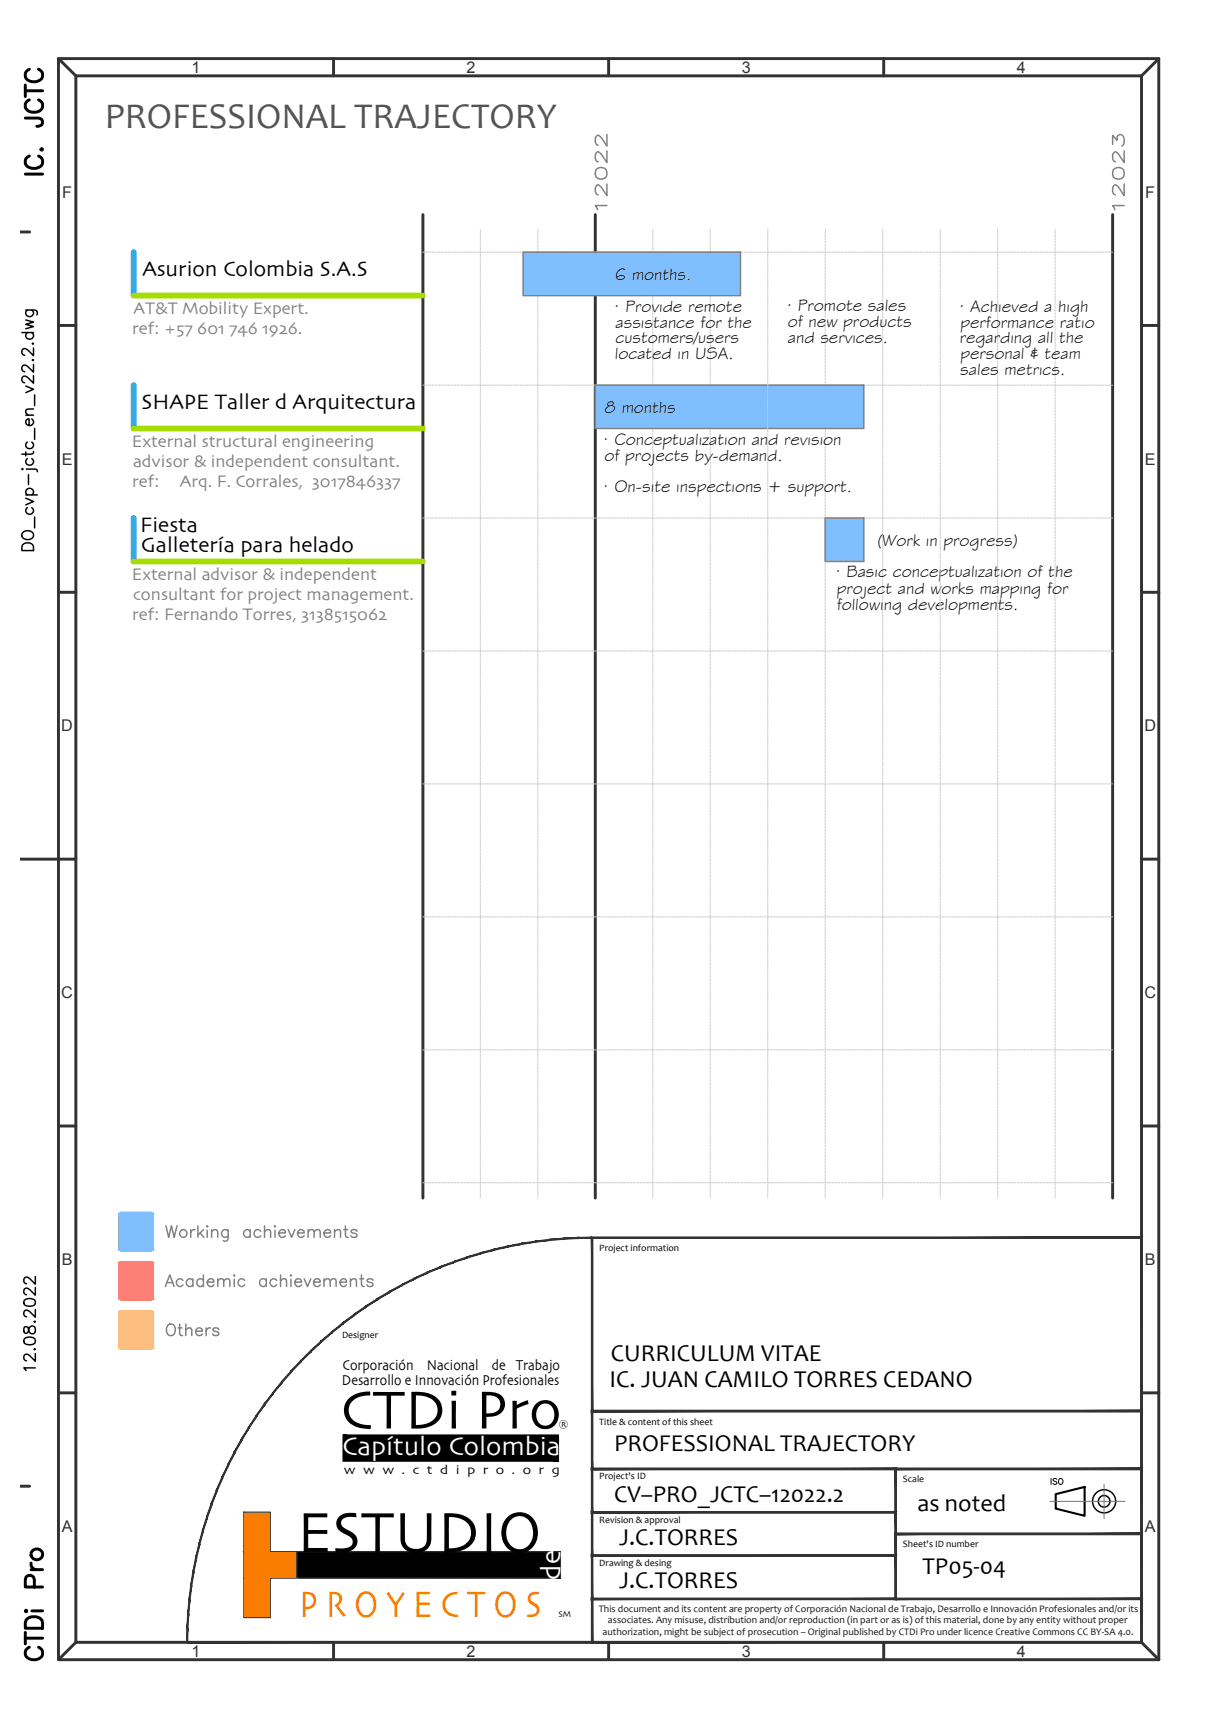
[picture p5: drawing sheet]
<svg xmlns="http://www.w3.org/2000/svg" width="210mm" height="297mm" viewBox="0 0 210 297" stroke-linecap="round" stroke-linejoin="round" font-family="sans-serif">
<defs><g id="words">
<text font-size="10.3" x="51.4" y="268.5">ESTUDIO</text>
<text font-size="9.7" x="58.8" y="247.1">CTDi Pro</text>
<text font-size="6.6" fill="#fa7d00" x="51.8" y="279.7">P R O Y E C T O S</text>
<text font-size="6.3" fill="#545454" x="18.1" y="22.1">PROFESSIONAL TRAJECTORY</text>
<g font-size="6.2">
<text x="8.1" y="31.4" transform="rotate(-90 8.1 31.4)">IC. JCTC</text>
<text x="8.1" y="288.2" transform="rotate(-90 8.1 288.2)">CTDi Pro</text>
</g>
<text font-size="5.3" fill="#808080" x="105.8" y="37.4" transform="rotate(-90 105.8 37.4)">12022</text>
<g font-size="4.9" fill="#808080">
<text x="195.1" y="37.4" transform="rotate(-90 195.1 37.4)">12023</text>
<text x="27.5" y="223.7">Academic achievements</text>
<text x="27.5" y="232.1">Others</text>
</g>
<text font-size="4.9" fill="#fefefe" x="96.9" y="273.3" transform="rotate(-90 96.9 273.3)">de</text>
<text font-size="4.6" fill="#fefefe" x="59.2" y="251.6">Capítulo Colombia</text>
<g font-size="4.2">
<text x="105.4" y="239.9">IC. JUAN CAMILO TORRES CEDANO</text>
<text x="105.6" y="235.4">CURRICULUM VITAE</text>
<text x="106.2" y="251">PROFESSIONAL TRAJECTORY</text>
<text x="106.2" y="259.8">CV–PRO_JCTC–12022.2</text>
<text x="158.7" y="261.5">as noted</text>
<text x="107" y="267.3">J.C.TORRES</text>
<text x="107" y="274.8">J.C.TORRES</text>
<text x="159.5" y="272.3">TP05-04</text>
</g>
<g font-size="3.8">
<text x="24.6" y="47.7">Asurion Colombia S.A.S</text>
<text x="24.4" y="70.7">SHAPE Taller d Arquitectura</text>
<text x="24.2" y="92">Fiesta</text>
<text x="24.4" y="95.5">Galletería para helado</text>
</g>
<text font-size="3.5" x="180.6" y="257.9">ISO</text>
<g font-size="3">
<text x="106.1" y="53.9">· Provide remote</text>
<text x="106.3" y="48.4">6 months.</text>
<text x="135.9" y="53.9">· Promote sales</text>
<text x="165.7" y="53.9">· Achieved a high</text>
<text x="106.4" y="59.4">customers/users</text>
<text x="106.4" y="56.7">assistance for the</text>
<text x="136.2" y="56.6">of new products</text>
<text x="136.2" y="59.4">and services.</text>
<text x="165.9" y="59.4">regarding all the</text>
<text x="166" y="56.7">performance ratio</text>
<text x="106.2" y="62.2">located in USA.</text>
<text x="166" y="64.9">sales metrics.</text>
<text x="166" y="62.2">personal &amp; team</text>
<text x="104.5" y="71.4">8 months</text>
<text x="104.2" y="76.9">· Conceptualization and revision</text>
<text x="104.5" y="79.7">of projects by-demand.</text>
<text x="104.2" y="85.2">· On-site inspections + support.</text>
<text x="151.6" y="94.4">(Work in progress)</text>
<text x="144.3" y="99.9">· Basic conceptualization of the</text>
<text x="144.6" y="102.7">project and works mapping for</text>
<text x="144.6" y="105.5">following developments.</text>
</g>
<g font-size="3" fill="#808080">
<text x="22.9" y="57.8">ref: +57 601 746 1926.</text>
<text x="23.1" y="54.3">AT&amp;T Mobility Expert.</text>
<text x="22.8" y="77.3">External structural engineering</text>
<text x="23" y="80.8">advisor &amp; independent consultant.</text>
<text x="22.9" y="84.2">ref:</text>
<text x="31.1" y="84.2">Arq. F. Corrales, 3017846337</text>
<text x="22.8" y="100.3">External advisor &amp; independent</text>
<text x="22.9" y="107.3">ref: Fernando Torres, 3138515062</text>
<text x="23" y="103.8">consultant for project management.</text>
</g>
<g font-size="2.8" fill="#323232">
<text x="33.1" y="12.6">1</text>
<text x="80.7" y="12.6">2</text>
<text x="128.2" y="12.6">3</text>
<text x="175.8" y="12.6">4</text>
<text x="10.8" y="34.2">F</text>
<text x="198" y="34.2">F</text>
<text x="10.7" y="80.4">E</text>
<text x="197.9" y="80.4">E</text>
<text x="10.6" y="126.5">D</text>
<text x="197.9" y="126.5">D</text>
<text x="10.6" y="172.7">C</text>
<text x="197.9" y="172.7">C</text>
<text x="10.7" y="218.9">B</text>
<text x="197.9" y="218.9">B</text>
<text x="10.7" y="265">A</text>
<text x="197.9" y="265">A</text>
<text x="33.1" y="286.6">1</text>
<text x="80.7" y="286.6">2</text>
<text x="128.2" y="286.6">3</text>
<text x="175.8" y="286.6">4</text>
</g>
<g font-size="2.6">
<text x="59.1" y="239.5">Desarrollo e Innovación Profesionales</text>
<text x="59.2" y="237">Corporación</text>
<text x="73.8" y="237">Nacional</text>
<text x="85" y="237">de Trabajo</text>
</g>
<text font-size="2.2" x="59.5" y="255">w w w . c t d i p r o . o r g</text>
<text font-size="1.9" x="96.6" y="246.9">®</text>
<g font-size="1.7">
<text x="103.6" y="216.4">Project information</text>
<text x="59.1" y="231.4">Designer</text>
<text x="103.6" y="246.4">Title &amp; content of this sheet</text>
<text x="103.6" y="255.9">Project's ID</text>
<text x="156.1" y="256.4">Scale</text>
<text x="103.6" y="263.4">Revision &amp; approval</text>
<text x="156.1" y="267.7">Sheet's ID number</text>
<text x="103.6" y="270.9">Drawing &amp; desing</text>
</g>
<g font-size="1.7" fill="#141414">
<text x="103.5" y="278.8">This document and its content are property of Corporación Nacional de Trabajo, Desarrollo e Innovación Profesionales and/or its</text>
<text x="105.1" y="280.8">associates. Any misuse, distribution and/or reproduction (in part or as is) of this material, done by any entity without proper</text>
<text x="104.2" y="282.8">authorization, might be subject of prosecution – Original published by CTDi Pro under licence Creative Commons CC BY-SA 4.0.</text>
</g>
<text font-size="1.5" x="96.6" y="279.8">SM</text>
</g></defs>
<!-- layer: G-Title_elements -->
<g fill="none" stroke="#323232" stroke-width=".51">
<path d="M10.1 10.1h190.3v277h-190.3zM10.1 10.1l3 3M13.1 13.1h184.3v271h-184.3zM57.7 10.1v3M105.2 10.1v3M152.8 10.1v3M200.4 10.1l-3 3M73.1 37.1v170.2M102.9 37.1v170.2M192.4 37.1v170.2M3.5 40.1h1.6M10.1 56.3h3"/>
<path d="M197.4 56.3h3M10.1 102.5h3M197.4 102.5h3M3.5 148.6h9.6M197.4 148.6h3M10.1 194.8h3M197.4 194.8h3M3.5 257.1h1.6M10.1 241h3M197.4 241h3M13.1 284.1l-3 3M57.7 284.1v3"/>
<path d="M105.2 284.1v3M152.8 284.1v3M197.4 284.1l3 3"/>
</g>
<g fill="none" stroke="#ccc" stroke-width=".17">
<path d="M83.1 39.6v.2M93 39.6v.2M112.9 39.6v.2M122.8 39.6v.2M132.8 39.6v.2M142.7 39.6v.2M152.6 39.6v.2M162.6 39.6v.2M172.5 39.6v.2M182.4 39.6v.2M73.1 43.6h.2M73.5 43.6h.4"/>
<path d="M74.1 43.6h.3M74.6 43.6h.4M75.2 43.6h.4M75.7 43.6h.4M76.3 43.6h.4M76.9 43.6h.4M77.4 43.6h.4M78 43.6h.4M78.6 43.6h.3M79.1 43.6h.4M79.7 43.6h.3M80.2 43.6h.4"/>
<path d="M80.8 43.6h.4M81.4 43.6h.3M81.9 43.6h.4M82.5 43.6h.4M83.1 40v.4M83.1 40.6v.4M83.1 41.1v.4M83.1 41.7v.4M83.1 42.3v.3M83.1 42.8v.4M83.1 43.4v.4M83.1 43.9v.4"/>
<path d="M83.1 44.5v.4M83.1 45.1v.3M83.1 45.6v.4M83.1 46.2v.4M83.1 46.8v.3M83.1 47.3v.4M83.1 47.9v.4M83.1 48.5v.3M83.1 49v.4M83.1 49.6v.4M83.1 50.1v.4M83.1 50.7v.4"/>
<path d="M83.1 51.3v.3M83.1 51.8v.4M83.1 52.4v.4M83.1 53v.3M83.1 53.5v.4M83.1 54.1v.3M83.1 54.6v.4M83.1 55.2v.4M83.1 55.8v.3M83.1 56.3v.4M83.1 56.9v.4M83.1 57.4v.4"/>
<path d="M83.1 58v.4M83.1 58.6v.3M83.1 59.1v.4M83.1 59.7v.4M83.1 43.6h.3M83.6 43.6h.4M84.2 43.6h.4M84.7 43.6h.4M85.3 43.6h.4M85.9 43.6h.3M86.4 43.6h.4M87 43.6h.4"/>
<path d="M87.6 43.6h.3M88.1 43.6h.4M88.7 43.6h.4M89.2 43.6h.4M89.8 43.6h.4M90.4 43.6h.3M90.9 43.6h.4M91.5 43.6h.4M92 43.6h.4M92.6 43.6h.4M93 40v.4M93 40.6v.4"/>
<path d="M93 41.1v.4M93 41.7v.4M93 42.3v.3M93 42.8v.4M93 43.4v.4M93 43.9v.4M93 44.5v.4M93 45.1v.3M93 45.6v.4M93 46.2v.4M93 46.8v.3M93 47.3v.4"/>
<path d="M93 47.9v.4M93 48.5v.3M93 49v.4M93 49.6v.4M93 50.1v.4M93 50.7v.4M93 51.3v.3M93 51.8v.4M93 52.4v.4M93 53v.3M93 53.5v.4M93 54.1v.3"/>
<path d="M93 54.6v.4M93 55.2v.4M93 55.8v.3M93 56.3v.4M93 56.9v.4M93 57.4v.4M93 58v.4M93 58.6v.3M93 59.1v.4M93 59.7v.4M93.2 43.6h.3M93.7 43.6h.4"/>
<path d="M94.3 43.6h.4M94.9 43.6h.3M95.4 43.6h.4M96 43.6h.4M96.6 43.6h.3M97.1 43.6h.4M97.7 43.6h.4M98.2 43.6h.4M98.8 43.6h.4M99.4 43.6h.4M99.9 43.6h.4M100.5 43.6h.4"/>
<path d="M101.1 43.6h.3M101.6 43.6h.4M102.2 43.6h.3M102.7 43.6h.4M103.3 43.6h.4M103.9 43.6h.3M104.4 43.6h.4M105 43.6h.4M105.6 43.6h.3M106.1 43.6h.4M106.7 43.6h.4M107.2 43.6h.4"/>
<path d="M107.8 43.6h.4M108.4 43.6h.3M108.9 43.6h.4M109.5 43.6h.4M110.1 43.6h.3M110.6 43.6h.4M111.2 43.6h.4M111.7 43.6h.4M112.3 43.6h.4M112.9 40v.4M112.9 40.6v.4M112.9 41.1v.4"/>
<path d="M112.9 41.7v.4M112.9 42.3v.3M112.9 42.8v.4M112.9 43.4v.4M112.9 43.9v.4M112.9 44.5v.4M112.9 45.1v.3M112.9 45.6v.4M112.9 46.2v.4M112.9 46.8v.3M112.9 47.3v.4M112.9 47.9v.4"/>
<path d="M112.9 48.5v.3M112.9 49v.4M112.9 49.6v.4M112.9 50.1v.4M112.9 50.7v.4M112.9 51.3v.3M112.9 51.8v.4M112.9 52.4v.4M112.9 53v.3M112.9 53.5v.4M112.9 54.1v.3M112.9 54.6v.4"/>
<path d="M112.9 55.2v.4M112.9 55.8v.3M112.9 56.3v.4M112.9 56.9v.4M112.9 57.4v.4M112.9 58v.4M112.9 58.6v.3M112.9 59.1v.4M112.9 59.7v.4M112.9 43.6h.3M113.4 43.6h.4M114 43.6h.4"/>
<path d="M114.5 43.6h.4M115.1 43.6h.4M115.7 43.6h.3M116.2 43.6h.4M116.8 43.6h.4M117.4 43.6h.3M117.9 43.6h.4M118.5 43.6h.4M119.1 43.6h.3M119.6 43.6h.4M120.2 43.6h.4M120.7 43.6h.4"/>
<path d="M121.3 43.6h.4M121.9 43.6h.4M122.4 43.6h.4M122.8 40v.4M122.8 40.6v.4M122.8 41.1v.4M122.8 41.7v.4M122.8 42.3v.3M122.8 42.8v.4M122.8 43.4v.4M122.8 43.9v.4M122.8 44.5v.4"/>
<path d="M122.8 45.1v.3M122.8 45.6v.4M122.8 46.2v.4M122.8 46.8v.3M122.8 47.3v.4M122.8 47.9v.4M122.8 48.5v.3M122.8 49v.4M122.8 49.6v.4M122.8 50.1v.4M122.8 50.7v.4M122.8 51.3v.3"/>
<path d="M122.8 51.8v.4M122.8 52.4v.4M122.8 53v.3M122.8 53.5v.4M122.8 54.1v.3M122.8 54.6v.4M122.8 55.2v.4M122.8 55.8v.3M122.8 56.3v.4M122.8 56.9v.4M122.8 57.4v.4M122.8 58v.4"/>
<path d="M122.8 58.6v.3M122.8 59.1v.4M122.8 59.7v.4M123 43.6h.4M123.6 43.6h.3M124.1 43.6h.4M124.7 43.6h.3M125.2 43.6h.4M125.8 43.6h.4M126.4 43.6h.3M126.9 43.6h.4M127.5 43.6h.4"/>
<path d="M128.1 43.6h.3M128.6 43.6h.4M129.2 43.6h.4M129.7 43.6h.4M130.3 43.6h.4M130.9 43.6h.3M131.4 43.6h.4M132 43.6h.4M132.6 43.6h.3M132.8 40v.4M132.8 40.6v.4M132.8 41.1v.4"/>
<path d="M132.8 41.7v.4M132.8 42.3v.3M132.8 42.8v.4M132.8 43.4v.4M132.8 43.9v.4M132.8 44.5v.4M132.8 45.1v.3M132.8 45.6v.4M132.8 46.2v.4M132.8 46.8v.3M132.8 47.3v.4M132.8 47.9v.4"/>
<path d="M132.8 48.5v.3M132.8 49v.4M132.8 49.6v.4M132.8 50.1v.4M132.8 50.7v.4M132.8 51.3v.3M132.8 51.8v.4M132.8 52.4v.4M132.8 53v.3M132.8 53.5v.4M132.8 54.1v.3M132.8 54.6v.4"/>
<path d="M132.8 55.2v.4M132.8 55.8v.3M132.8 56.3v.4M132.8 56.9v.4M132.8 57.4v.4M132.8 58v.4M132.8 58.6v.3M132.8 59.1v.4M132.8 59.7v.4M133.1 43.6h.4M133.7 43.6h.4M134.2 43.6h.4"/>
<path d="M134.8 43.6h.4M135.4 43.6h.3M135.9 43.6h.4M136.5 43.6h.4M137 43.6h.4M137.6 43.6h.4M138.2 43.6h.3M138.7 43.6h.4M139.3 43.6h.4M139.9 43.6h.3M140.4 43.6h.4M141 43.6h.4"/>
<path d="M141.6 43.6h.3M142.1 43.6h.4M142.7 40v.4M142.7 40.6v.4M142.7 41.1v.4M142.7 41.7v.4M142.7 42.3v.3M142.7 42.8v.4M142.7 43.4v.4M142.7 43.9v.4M142.7 44.5v.4M142.7 45.1v.3"/>
<path d="M142.7 45.6v.4M142.7 46.2v.4M142.7 46.8v.3M142.7 47.3v.4M142.7 47.9v.4M142.7 48.5v.3M142.7 49v.4M142.7 49.6v.4M142.7 50.1v.4M142.7 50.7v.4M142.7 51.3v.3M142.7 51.8v.4"/>
<path d="M142.7 52.4v.4M142.7 53v.3M142.7 53.5v.4M142.7 54.1v.3M142.7 54.6v.4M142.7 55.2v.4M142.7 55.8v.3M142.7 56.3v.4M142.7 56.9v.4M142.7 57.4v.4M142.7 58v.4M142.7 58.6v.3"/>
<path d="M142.7 59.1v.4M142.7 59.7v.4M142.7 43.6h.4M143.2 43.6h.4M143.8 43.6h.4M144.4 43.6h.4M144.9 43.6h.4M145.5 43.6h.4M146.1 43.6h.3M146.6 43.6h.4M147.2 43.6h.3M147.7 43.6h.4"/>
<path d="M148.3 43.6h.4M148.9 43.6h.3M149.4 43.6h.4M150 43.6h.4M150.6 43.6h.3M151.1 43.6h.4M151.7 43.6h.4M152.2 43.6h.4M152.6 40v.4M152.6 40.6v.4M152.6 41.1v.4M152.6 41.7v.4"/>
<path d="M152.6 42.3v.3M152.6 42.8v.4M152.6 43.4v.4M152.6 43.9v.4M152.6 44.5v.4M152.6 45.1v.3M152.6 45.6v.4M152.6 46.2v.4M152.6 46.8v.3M152.6 47.3v.4M152.6 47.9v.4M152.6 48.5v.3"/>
<path d="M152.6 49v.4M152.6 49.6v.4M152.6 50.1v.4M152.6 50.7v.4M152.6 51.3v.3M152.6 51.8v.4M152.6 52.4v.4M152.6 53v.3M152.6 53.5v.4M152.6 54.1v.3M152.6 54.6v.4M152.6 55.2v.4"/>
<path d="M152.6 55.8v.3M152.6 56.3v.4M152.6 56.9v.4M152.6 57.4v.4M152.6 58v.4M152.6 58.6v.3M152.6 59.1v.4M152.6 59.7v.4M152.8 43.6h.4M153.4 43.6h.3M153.9 43.6h.4M154.5 43.6h.4"/>
<path d="M155.1 43.6h.3M155.6 43.6h.4M156.2 43.6h.4M156.7 43.6h.4M157.3 43.6h.4M157.9 43.6h.3M158.4 43.6h.4M159 43.6h.4M159.5 43.6h.4M160.1 43.6h.4M160.7 43.6h.4M161.2 43.6h.4"/>
<path d="M161.8 43.6h.4M162.4 43.6h.3M162.6 40v.4M162.6 40.6v.4M162.6 41.1v.4M162.6 41.7v.4M162.6 42.3v.3M162.6 42.8v.4M162.6 43.4v.4M162.6 43.9v.4M162.6 44.5v.4M162.6 45.1v.3"/>
<path d="M162.6 45.6v.4M162.6 46.2v.4M162.6 46.8v.3M162.6 47.3v.4M162.6 47.9v.4M162.6 48.5v.3M162.6 49v.4M162.6 49.6v.4M162.6 50.1v.4M162.6 50.7v.4M162.6 51.3v.3M162.6 51.8v.4"/>
<path d="M162.6 52.4v.4M162.6 53v.3M162.6 53.5v.4M162.6 54.1v.3M162.6 54.6v.4M162.6 55.2v.4M162.6 55.8v.3M162.6 56.3v.4M162.6 56.9v.4M162.6 57.4v.4M162.6 58v.4M162.6 58.6v.3"/>
<path d="M162.6 59.1v.4M162.6 59.7v.4M162.9 43.6h.4M163.5 43.6h.4M164.1 43.6h.3M164.6 43.6h.4M165.2 43.6h.4M165.7 43.6h.4M166.3 43.6h.4M166.9 43.6h.4M167.4 43.6h.4M168 43.6h.4"/>
<path d="M168.6 43.6h.3M169.1 43.6h.4M169.7 43.6h.3M170.2 43.6h.4M170.8 43.6h.4M171.4 43.6h.3M171.9 43.6h.4M172.5 40v.4M172.5 40.6v.4M172.5 41.1v.4M172.5 41.7v.4M172.5 42.3v.3"/>
<path d="M172.5 42.8v.4M172.5 43.4v.4M172.5 43.9v.4M172.5 44.5v.4M172.5 45.1v.3M172.5 45.6v.4M172.5 46.2v.4M172.5 46.8v.3M172.5 47.3v.4M172.5 47.9v.4M172.5 48.5v.3M172.5 49v.4"/>
<path d="M172.5 49.6v.4M172.5 50.1v.4M172.5 50.7v.4M172.5 51.3v.3M172.5 51.8v.4M172.5 52.4v.4M172.5 53v.3M172.5 53.5v.4M172.5 54.1v.3M172.5 54.6v.4M172.5 55.2v.4M172.5 55.8v.3"/>
<path d="M172.5 56.3v.4M172.5 56.9v.4M172.5 57.4v.4M172.5 58v.4M172.5 58.6v.3M172.5 59.1v.4M172.5 59.7v.4M172.5 43.6h.4M173.1 43.6h.3M173.6 43.6h.4M174.2 43.6h.4M174.7 43.6h.4"/>
<path d="M175.3 43.6h.4M175.9 43.6h.3M176.4 43.6h.4M177 43.6h.4M177.6 43.6h.3M178.1 43.6h.4M178.7 43.6h.4M179.2 43.6h.4M179.8 43.6h.4M180.4 43.6h.3M180.9 43.6h.4M181.5 43.6h.4"/>
<path d="M182 43.6h.4M182.4 40v.4M182.4 40.6v.4M182.4 41.1v.4M182.4 41.7v.4M182.4 42.3v.3M182.4 42.8v.4M182.4 43.4v.4M182.4 43.9v.4M182.4 44.5v.4M182.4 45.1v.3M182.4 45.6v.4"/>
<path d="M182.4 46.2v.4M182.4 46.8v.3M182.4 47.3v.4M182.4 47.9v.4M182.4 48.5v.3M182.4 49v.4M182.4 49.6v.4M182.4 50.1v.4M182.4 50.7v.4M182.4 51.3v.3M182.4 51.8v.4M182.4 52.4v.4"/>
<path d="M182.4 53v.3M182.4 53.5v.4M182.4 54.1v.3M182.4 54.6v.4M182.4 55.2v.4M182.4 55.8v.3M182.4 56.3v.4M182.4 56.9v.4M182.4 57.4v.4M182.4 58v.4M182.4 58.6v.3M182.4 59.1v.4"/>
<path d="M182.4 59.7v.4M182.6 43.6h.4M183.2 43.6h.4M183.7 43.6h.4M184.3 43.6h.4M184.9 43.6h.3M185.4 43.6h.4M186 43.6h.4M186.6 43.6h.3M187.1 43.6h.4M187.7 43.6h.4M188.2 43.6h.4"/>
<path d="M188.8 43.6h.4M189.4 43.6h.3M189.9 43.6h.4M190.5 43.6h.4M191.1 43.6h.3M191.6 43.6h.4M192.2 43.6h.2M73.1 66.6h.2M73.5 66.6h.4M74.1 66.6h.3M74.6 66.6h.4M75.2 66.6h.4"/>
<path d="M75.7 66.6h.4M76.3 66.6h.4M76.9 66.6h.4M77.4 66.6h.4M78 66.6h.4M78.6 66.6h.3M79.1 66.6h.4M79.7 66.6h.3M80.2 66.6h.4M80.8 66.6h.4M81.4 66.6h.3M81.9 66.6h.4"/>
<path d="M82.5 66.6h.4M83.1 60.3v.3M83.1 60.8v.4M83.1 61.4v.4M83.1 62v.3M83.1 62.5v.4M83.1 63.1v.4M83.1 63.6v.4M83.1 64.2v.4M83.1 64.8v.3M83.1 65.3v.4M83.1 65.9v.4"/>
<path d="M83.1 66.4v.4M83.1 67v.4M83.1 67.6v.3M83.1 68.1v.4M83.1 68.7v.4M83.1 69.3v.3M83.1 69.8v.4M83.1 70.4v.4M83.1 71v.3M83.1 71.5v.4M83.1 72.1v.4M83.1 72.6v.4"/>
<path d="M83.1 73.2v.4M83.1 73.8v.3M83.1 74.3v.4M83.1 74.9v.4M83.1 75.5v.3M83.1 76v.4M83.1 76.6v.3M83.1 77.1v.4M83.1 77.7v.4M83.1 78.3v.3M83.1 78.8v.4M83.1 79.4v.4"/>
<path d="M83.1 79.9v.4M83.1 66.6h.3M83.6 66.6h.4M84.2 66.6h.4M84.7 66.6h.4M85.3 66.6h.4M85.9 66.6h.3M86.4 66.6h.4M87 66.6h.4M87.6 66.6h.3M88.1 66.6h.4M88.7 66.6h.4"/>
<path d="M89.2 66.6h.4M89.8 66.6h.4M90.4 66.6h.3M90.9 66.6h.4M91.5 66.6h.4M92 66.6h.4M92.6 66.6h.4M93 60.3v.3M93 60.8v.4M93 61.4v.4M93 62v.3M93 62.5v.4"/>
<path d="M93 63.1v.4M93 63.6v.4M93 64.2v.4M93 64.8v.3M93 65.3v.4M93 65.9v.4M93 66.4v.4M93 67v.4M93 67.6v.3M93 68.1v.4M93 68.7v.4M93 69.3v.3"/>
<path d="M93 69.8v.4M93 70.4v.4M93 71v.3M93 71.5v.4M93 72.1v.4M93 72.6v.4M93 73.2v.4M93 73.8v.3M93 74.3v.4M93 74.9v.4M93 75.5v.3M93 76v.4"/>
<path d="M93 76.6v.3M93 77.1v.4M93 77.7v.4M93 78.3v.3M93 78.8v.4M93 79.4v.4M93 79.9v.4M93.2 66.6h.3M93.7 66.6h.4M94.3 66.6h.4M94.9 66.6h.3M95.4 66.6h.4"/>
<path d="M96 66.6h.4M96.6 66.6h.3M97.1 66.6h.4M97.7 66.6h.4M98.2 66.6h.4M98.8 66.6h.4M99.4 66.6h.4M99.9 66.6h.4M100.5 66.6h.4M101.1 66.6h.3M101.6 66.6h.4M102.2 66.6h.3"/>
<path d="M102.7 66.6h.4M103.3 66.6h.4M103.9 66.6h.3M104.4 66.6h.4M105 66.6h.4M105.6 66.6h.3M106.1 66.6h.4M106.7 66.6h.4M107.2 66.6h.4M107.8 66.6h.4M108.4 66.6h.3M108.9 66.6h.4"/>
<path d="M109.5 66.6h.4M110.1 66.6h.3M110.6 66.6h.4M111.2 66.6h.4M111.7 66.6h.4M112.3 66.6h.4M112.9 60.3v.3M112.9 60.8v.4M112.9 61.4v.4M112.9 62v.3M112.9 62.5v.4M112.9 63.1v.4"/>
<path d="M112.9 63.6v.4M112.9 64.2v.4M112.9 64.8v.3M112.9 65.3v.4M112.9 65.9v.4M112.9 66.4v.4M112.9 67v.4M112.9 67.6v.3M112.9 68.1v.4M112.9 68.7v.4M112.9 69.3v.3M112.9 69.8v.4"/>
<path d="M112.9 70.4v.4M112.9 71v.3M112.9 71.5v.4M112.9 72.1v.4M112.9 72.6v.4M112.9 73.2v.4M112.9 73.8v.3M112.9 74.3v.4M112.9 74.9v.4M112.9 75.5v.3M112.9 76v.4M112.9 76.6v.3"/>
<path d="M112.9 77.1v.4M112.9 77.7v.4M112.9 78.3v.3M112.9 78.8v.4M112.9 79.4v.4M112.9 79.9v.4M112.9 66.6h.3M113.4 66.6h.4M114 66.6h.4M114.5 66.6h.4M115.1 66.6h.4M115.7 66.6h.3"/>
<path d="M116.2 66.6h.4M116.8 66.6h.4M117.4 66.6h.3M117.9 66.6h.4M118.5 66.6h.4M119.1 66.6h.3M119.6 66.6h.4M120.2 66.6h.4M120.7 66.6h.4M121.3 66.6h.4M121.9 66.6h.4M122.4 66.6h.4"/>
<path d="M122.8 60.3v.3M122.8 60.8v.4M122.8 61.4v.4M122.8 62v.3M122.8 62.5v.4M122.8 63.1v.4M122.8 63.6v.4M122.8 64.2v.4M122.8 64.8v.3M122.8 65.3v.4M122.8 65.9v.4M122.8 66.4v.4"/>
<path d="M122.8 67v.4M122.8 67.6v.3M122.8 68.1v.4M122.8 68.7v.4M122.8 69.3v.3M122.8 69.8v.4M122.8 70.4v.4M122.8 71v.3M122.8 71.5v.4M122.8 72.1v.4M122.8 72.6v.4M122.8 73.2v.4"/>
<path d="M122.8 73.8v.3M122.8 74.3v.4M122.8 74.9v.4M122.8 75.5v.3M122.8 76v.4M122.8 76.6v.3M122.8 77.1v.4M122.8 77.7v.4M122.8 78.3v.3M122.8 78.8v.4M122.8 79.4v.4M122.8 79.9v.4"/>
<path d="M123 66.6h.4M123.6 66.6h.3M124.1 66.6h.4M124.7 66.6h.3M125.2 66.6h.4M125.8 66.6h.4M126.4 66.6h.3M126.9 66.6h.4M127.5 66.6h.4M128.1 66.6h.3M128.6 66.6h.4M129.2 66.6h.4"/>
<path d="M129.7 66.6h.4M130.3 66.6h.4M130.9 66.6h.3M131.4 66.6h.4M132 66.6h.4M132.6 66.6h.3M132.8 60.3v.3M132.8 60.8v.4M132.8 61.4v.4M132.8 62v.3M132.8 62.5v.4M132.8 63.1v.4"/>
<path d="M132.8 63.6v.4M132.8 64.2v.4M132.8 64.8v.3M132.8 65.3v.4M132.8 65.9v.4M132.8 66.4v.4M132.8 67v.4M132.8 67.6v.3M132.8 68.1v.4M132.8 68.7v.4M132.8 69.3v.3M132.8 69.8v.4"/>
<path d="M132.8 70.4v.4M132.8 71v.3M132.8 71.5v.4M132.8 72.1v.4M132.8 72.6v.4M132.8 73.2v.4M132.8 73.8v.3M132.8 74.3v.4M132.8 74.9v.4M132.8 75.5v.3M132.8 76v.4M132.8 76.6v.3"/>
<path d="M132.8 77.1v.4M132.8 77.7v.4M132.8 78.3v.3M132.8 78.8v.4M132.8 79.4v.4M132.8 79.9v.4M133.1 66.6h.4M133.7 66.6h.4M134.2 66.6h.4M134.8 66.6h.4M135.4 66.6h.3M135.9 66.6h.4"/>
<path d="M136.5 66.6h.4M137 66.6h.4M137.6 66.6h.4M138.2 66.6h.3M138.7 66.6h.4M139.3 66.6h.4M139.9 66.6h.3M140.4 66.6h.4M141 66.6h.4M141.6 66.6h.3M142.1 66.6h.4M142.7 60.3v.3"/>
<path d="M142.7 60.8v.4M142.7 61.4v.4M142.7 62v.3M142.7 62.5v.4M142.7 63.1v.4M142.7 63.6v.4M142.7 64.2v.4M142.7 64.8v.3M142.7 65.3v.4M142.7 65.9v.4M142.7 66.4v.4M142.7 67v.4"/>
<path d="M142.7 67.6v.3M142.7 68.1v.4M142.7 68.7v.4M142.7 69.3v.3M142.7 69.8v.4M142.7 70.4v.4M142.7 71v.3M142.7 71.5v.4M142.7 72.1v.4M142.7 72.6v.4M142.7 73.2v.4M142.7 73.8v.3"/>
<path d="M142.7 74.3v.4M142.7 74.9v.4M142.7 75.5v.3M142.7 76v.4M142.7 76.6v.3M142.7 77.1v.4M142.7 77.7v.4M142.7 78.3v.3M142.7 78.8v.4M142.7 79.4v.4M142.7 79.9v.4M142.7 66.6h.4"/>
<path d="M143.2 66.6h.4M143.8 66.6h.4M144.4 66.6h.4M144.9 66.6h.4M145.5 66.6h.4M146.1 66.6h.3M146.6 66.6h.4M147.2 66.6h.3M147.7 66.6h.4M148.3 66.6h.4M148.9 66.6h.3M149.4 66.6h.4"/>
<path d="M150 66.6h.4M150.6 66.6h.3M151.1 66.6h.4M151.7 66.6h.4M152.2 66.6h.4M152.6 60.3v.3M152.6 60.8v.4M152.6 61.4v.4M152.6 62v.3M152.6 62.5v.4M152.6 63.1v.4M152.6 63.6v.4"/>
<path d="M152.6 64.2v.4M152.6 64.8v.3M152.6 65.3v.4M152.6 65.9v.4M152.6 66.4v.4M152.6 67v.4M152.6 67.6v.3M152.6 68.1v.4M152.6 68.7v.4M152.6 69.3v.3M152.6 69.8v.4M152.6 70.4v.4"/>
<path d="M152.6 71v.3M152.6 71.5v.4M152.6 72.1v.4M152.6 72.6v.4M152.6 73.2v.4M152.6 73.8v.3M152.6 74.3v.4M152.6 74.9v.4M152.6 75.5v.3M152.6 76v.4M152.6 76.6v.3M152.6 77.1v.4"/>
<path d="M152.6 77.7v.4M152.6 78.3v.3M152.6 78.8v.4M152.6 79.4v.4M152.6 79.9v.4M152.8 66.6h.4M153.4 66.6h.3M153.9 66.6h.4M154.5 66.6h.4M155.1 66.6h.3M155.6 66.6h.4M156.2 66.6h.4"/>
<path d="M156.7 66.6h.4M157.3 66.6h.4M157.9 66.6h.3M158.4 66.6h.4M159 66.6h.4M159.5 66.6h.4M160.1 66.6h.4M160.7 66.6h.4M161.2 66.6h.4M161.8 66.6h.4M162.4 66.6h.3M162.6 60.3v.3"/>
<path d="M162.6 60.8v.4M162.6 61.4v.4M162.6 62v.3M162.6 62.5v.4M162.6 63.1v.4M162.6 63.6v.4M162.6 64.2v.4M162.6 64.8v.3M162.6 65.3v.4M162.6 65.9v.4M162.6 66.4v.4M162.6 67v.4"/>
<path d="M162.6 67.6v.3M162.6 68.1v.4M162.6 68.7v.4M162.6 69.3v.3M162.6 69.8v.4M162.6 70.4v.4M162.6 71v.3M162.6 71.5v.4M162.6 72.1v.4M162.6 72.6v.4M162.6 73.2v.4M162.6 73.8v.3"/>
<path d="M162.6 74.3v.4M162.6 74.9v.4M162.6 75.5v.3M162.6 76v.4M162.6 76.6v.3M162.6 77.1v.4M162.6 77.7v.4M162.6 78.3v.3M162.6 78.8v.4M162.6 79.4v.4M162.6 79.9v.4M162.9 66.6h.4"/>
<path d="M163.5 66.6h.4M164.1 66.6h.3M164.6 66.6h.4M165.2 66.6h.4M165.7 66.6h.4M166.3 66.6h.4M166.9 66.6h.4M167.4 66.6h.4M168 66.6h.4M168.6 66.6h.3M169.1 66.6h.4M169.7 66.6h.3"/>
<path d="M170.2 66.6h.4M170.8 66.6h.4M171.4 66.6h.3M171.9 66.6h.4M172.5 60.3v.3M172.5 60.8v.4M172.5 61.4v.4M172.5 62v.3M172.5 62.5v.4M172.5 63.1v.4M172.5 63.6v.4M172.5 64.2v.4"/>
<path d="M172.5 64.8v.3M172.5 65.3v.4M172.5 65.9v.4M172.5 66.4v.4M172.5 67v.4M172.5 67.6v.3M172.5 68.1v.4M172.5 68.7v.4M172.5 69.3v.3M172.5 69.8v.4M172.5 70.4v.4M172.5 71v.3"/>
<path d="M172.5 71.5v.4M172.5 72.1v.4M172.5 72.6v.4M172.5 73.2v.4M172.5 73.8v.3M172.5 74.3v.4M172.5 74.9v.4M172.5 75.5v.3M172.5 76v.4M172.5 76.6v.3M172.5 77.1v.4M172.5 77.7v.4"/>
<path d="M172.5 78.3v.3M172.5 78.8v.4M172.5 79.4v.4M172.5 79.9v.4M172.5 66.6h.4M173.1 66.6h.3M173.6 66.6h.4M174.2 66.6h.4M174.7 66.6h.4M175.3 66.6h.4M175.9 66.6h.3M176.4 66.6h.4"/>
<path d="M177 66.6h.4M177.6 66.6h.3M178.1 66.6h.4M178.7 66.6h.4M179.2 66.6h.4M179.8 66.6h.4M180.4 66.6h.3M180.9 66.6h.4M181.5 66.6h.4M182 66.6h.4M182.4 60.3v.3M182.4 60.8v.4"/>
<path d="M182.4 61.4v.4M182.4 62v.3M182.4 62.5v.4M182.4 63.1v.4M182.4 63.6v.4M182.4 64.2v.4M182.4 64.8v.3M182.4 65.3v.4M182.4 65.9v.4M182.4 66.4v.4M182.4 67v.4M182.4 67.6v.3"/>
<path d="M182.4 68.1v.4M182.4 68.7v.4M182.4 69.3v.3M182.4 69.8v.4M182.4 70.4v.4M182.4 71v.3M182.4 71.5v.4M182.4 72.1v.4M182.4 72.6v.4M182.4 73.2v.4M182.4 73.8v.3M182.4 74.3v.4"/>
<path d="M182.4 74.9v.4M182.4 75.5v.3M182.4 76v.4M182.4 76.6v.3M182.4 77.1v.4M182.4 77.7v.4M182.4 78.3v.3M182.4 78.8v.4M182.4 79.4v.4M182.4 79.9v.4M182.6 66.6h.4M183.2 66.6h.4"/>
<path d="M183.7 66.6h.4M184.3 66.6h.4M184.9 66.6h.3M185.4 66.6h.4M186 66.6h.4M186.6 66.6h.3M187.1 66.6h.4M187.7 66.6h.4M188.2 66.6h.4M188.8 66.6h.4M189.4 66.6h.3M189.9 66.6h.4"/>
<path d="M190.5 66.6h.4M191.1 66.6h.3M191.6 66.6h.4M192.2 66.6h.2M73.1 89.6h.2M73.5 89.6h.4M74.1 89.6h.3M74.6 89.6h.4M75.2 89.6h.4M75.7 89.6h.4M76.3 89.6h.4M76.9 89.6h.4"/>
<path d="M77.4 89.6h.4M78 89.6h.4M78.6 89.6h.3M79.1 89.6h.4M79.7 89.6h.3M80.2 89.6h.4M80.8 89.6h.4M81.4 89.6h.3M81.9 89.6h.4M82.5 89.6h.4M83.1 80.5v.4M83.1 81.1v.3"/>
<path d="M83.1 81.6v.4M83.1 82.2v.4M83.1 82.8v.3M83.1 83.3v.4M83.1 83.9v.4M83.1 84.5v.3M83.1 85v.4M83.1 85.6v.4M83.1 86.1v.4M83.1 86.7v.4M83.1 87.3v.3M83.1 87.8v.4"/>
<path d="M83.1 88.4v.4M83.1 88.9v.4M83.1 89.5v.4M83.1 90.1v.3M83.1 90.6v.4M83.1 91.2v.4M83.1 91.8v.3M83.1 92.3v.4M83.1 92.9v.4M83.1 93.5v.3M83.1 94v.4M83.1 94.6v.4"/>
<path d="M83.1 95.1v.4M83.1 95.7v.4M83.1 96.3v.3M83.1 96.8v.4M83.1 97.4v.4M83.1 97.9v.4M83.1 98.5v.4M83.1 99.1v.3M83.1 99.6v.4M83.1 89.6h.3M83.6 89.6h.4M84.2 89.6h.4"/>
<path d="M84.7 89.6h.4M85.3 89.6h.4M85.9 89.6h.3M86.4 89.6h.4M87 89.6h.4M87.6 89.6h.3M88.1 89.6h.4M88.7 89.6h.4M89.2 89.6h.4M89.8 89.6h.4M90.4 89.6h.3M90.9 89.6h.4"/>
<path d="M91.5 89.6h.4M92 89.6h.4M92.6 89.6h.4M93 80.5v.4M93 81.1v.3M93 81.6v.4M93 82.2v.4M93 82.8v.3M93 83.3v.4M93 83.9v.4M93 84.5v.3M93 85v.4"/>
<path d="M93 85.6v.4M93 86.1v.4M93 86.7v.4M93 87.3v.3M93 87.8v.4M93 88.4v.4M93 88.9v.4M93 89.5v.4M93 90.1v.3M93 90.6v.4M93 91.2v.4M93 91.8v.3"/>
<path d="M93 92.3v.4M93 92.9v.4M93 93.5v.3M93 94v.4M93 94.6v.4M93 95.1v.4M93 95.7v.4M93 96.3v.3M93 96.8v.4M93 97.4v.4M93 97.9v.4M93 98.5v.4"/>
<path d="M93 99.1v.3M93 99.6v.4M93.2 89.6h.3M93.7 89.6h.4M94.3 89.6h.4M94.9 89.6h.3M95.4 89.6h.4M96 89.6h.4M96.6 89.6h.3M97.1 89.6h.4M97.7 89.6h.4M98.2 89.6h.4"/>
<path d="M98.8 89.6h.4M99.4 89.6h.4M99.9 89.6h.4M100.5 89.6h.4M101.1 89.6h.3M101.6 89.6h.4M102.2 89.6h.3M102.7 89.6h.4M103.3 89.6h.4M103.9 89.6h.3M104.4 89.6h.4M105 89.6h.4"/>
<path d="M105.6 89.6h.3M106.1 89.6h.4M106.7 89.6h.4M107.2 89.6h.4M107.8 89.6h.4M108.4 89.6h.3M108.9 89.6h.4M109.5 89.6h.4M110.1 89.6h.3M110.6 89.6h.4M111.2 89.6h.4M111.7 89.6h.4"/>
<path d="M112.3 89.6h.4M112.9 80.5v.4M112.9 81.1v.3M112.9 81.6v.4M112.9 82.2v.4M112.9 82.8v.3M112.9 83.3v.4M112.9 83.9v.4M112.9 84.5v.3M112.9 85v.4M112.9 85.6v.4M112.9 86.1v.4"/>
<path d="M112.9 86.7v.4M112.9 87.3v.3M112.9 87.8v.4M112.9 88.4v.4M112.9 88.9v.4M112.9 89.5v.4M112.9 90.1v.3M112.9 90.6v.4M112.9 91.2v.4M112.9 91.8v.3M112.9 92.3v.4M112.9 92.9v.4"/>
<path d="M112.9 93.5v.3M112.9 94v.4M112.9 94.6v.4M112.9 95.1v.4M112.9 95.7v.4M112.9 96.3v.3M112.9 96.8v.4M112.9 97.4v.4M112.9 97.9v.4M112.9 98.5v.4M112.9 99.1v.3M112.9 99.6v.4"/>
<path d="M112.9 89.6h.3M113.4 89.6h.4M114 89.6h.4M114.5 89.6h.4M115.1 89.6h.4M115.7 89.6h.3M116.2 89.6h.4M116.8 89.6h.4M117.4 89.6h.3M117.9 89.6h.4M118.5 89.6h.4M119.1 89.6h.3"/>
<path d="M119.6 89.6h.4M120.2 89.6h.4M120.7 89.6h.4M121.3 89.6h.4M121.9 89.6h.4M122.4 89.6h.4M122.8 80.5v.4M122.8 81.1v.3M122.8 81.6v.4M122.8 82.2v.4M122.8 82.8v.3M122.8 83.3v.4"/>
<path d="M122.8 83.9v.4M122.8 84.5v.3M122.8 85v.4M122.8 85.6v.4M122.8 86.1v.4M122.8 86.7v.4M122.8 87.3v.3M122.8 87.8v.4M122.8 88.4v.4M122.8 88.9v.4M122.8 89.5v.4M122.8 90.1v.3"/>
<path d="M122.8 90.6v.4M122.8 91.2v.4M122.8 91.8v.3M122.8 92.3v.4M122.8 92.9v.4M122.8 93.5v.3M122.8 94v.4M122.8 94.6v.4M122.8 95.1v.4M122.8 95.7v.4M122.8 96.3v.3M122.8 96.8v.4"/>
<path d="M122.8 97.4v.4M122.8 97.9v.4M122.8 98.5v.4M122.8 99.1v.3M122.8 99.6v.4M123 89.6h.4M123.6 89.6h.3M124.1 89.6h.4M124.7 89.6h.3M125.2 89.6h.4M125.8 89.6h.4M126.4 89.6h.3"/>
<path d="M126.9 89.6h.4M127.5 89.6h.4M128.1 89.6h.3M128.6 89.6h.4M129.2 89.6h.4M129.7 89.6h.4M130.3 89.6h.4M130.9 89.6h.3M131.4 89.6h.4M132 89.6h.4M132.6 89.6h.3M132.8 80.5v.4"/>
<path d="M132.8 81.1v.3M132.8 81.6v.4M132.8 82.2v.4M132.8 82.8v.3M132.8 83.3v.4M132.8 83.9v.4M132.8 84.5v.3M132.8 85v.4M132.8 85.6v.4M132.8 86.1v.4M132.8 86.7v.4M132.8 87.3v.3"/>
<path d="M132.8 87.8v.4M132.8 88.4v.4M132.8 88.9v.4M132.8 89.5v.4M132.8 90.1v.3M132.8 90.6v.4M132.8 91.2v.4M132.8 91.8v.3M132.8 92.3v.4M132.8 92.9v.4M132.8 93.5v.3M132.8 94v.4"/>
<path d="M132.8 94.6v.4M132.8 95.1v.4M132.8 95.7v.4M132.8 96.3v.3M132.8 96.8v.4M132.8 97.4v.4M132.8 97.9v.4M132.8 98.5v.4M132.8 99.1v.3M132.8 99.6v.4M133.1 89.6h.4M133.7 89.6h.4"/>
<path d="M134.2 89.6h.4M134.8 89.6h.4M135.4 89.6h.3M135.9 89.6h.4M136.5 89.6h.4M137 89.6h.4M137.6 89.6h.4M138.2 89.6h.3M138.7 89.6h.4M139.3 89.6h.4M139.9 89.6h.3M140.4 89.6h.4"/>
<path d="M141 89.6h.4M141.6 89.6h.3M142.1 89.6h.4M142.7 80.5v.4M142.7 81.1v.3M142.7 81.6v.4M142.7 82.2v.4M142.7 82.8v.3M142.7 83.3v.4M142.7 83.9v.4M142.7 84.5v.3M142.7 85v.4"/>
<path d="M142.7 85.6v.4M142.7 86.1v.4M142.7 86.7v.4M142.7 87.3v.3M142.7 87.8v.4M142.7 88.4v.4M142.7 88.9v.4M142.7 89.5v.4M142.7 90.1v.3M142.7 90.6v.4M142.7 91.2v.4M142.7 91.8v.3"/>
<path d="M142.7 92.3v.4M142.7 92.9v.4M142.7 93.5v.3M142.7 94v.4M142.7 94.6v.4M142.7 95.1v.4M142.7 95.7v.4M142.7 96.3v.3M142.7 96.8v.4M142.7 97.4v.4M142.7 97.9v.4M142.7 98.5v.4"/>
<path d="M142.7 99.1v.3M142.7 99.6v.4M142.7 89.6h.4M143.2 89.6h.4M143.8 89.6h.4M144.4 89.6h.4M144.9 89.6h.4M145.5 89.6h.4M146.1 89.6h.3M146.6 89.6h.4M147.2 89.6h.3M147.7 89.6h.4"/>
<path d="M148.3 89.6h.4M148.9 89.6h.3M149.4 89.6h.4M150 89.6h.4M150.6 89.6h.3M151.1 89.6h.4M151.7 89.6h.4M152.2 89.6h.4M152.6 80.5v.4M152.6 81.1v.3M152.6 81.6v.4M152.6 82.2v.4"/>
<path d="M152.6 82.8v.3M152.6 83.3v.4M152.6 83.9v.4M152.6 84.5v.3M152.6 85v.4M152.6 85.6v.4M152.6 86.1v.4M152.6 86.7v.4M152.6 87.3v.3M152.6 87.8v.4M152.6 88.4v.4M152.6 88.9v.4"/>
<path d="M152.6 89.5v.4M152.6 90.1v.3M152.6 90.6v.4M152.6 91.2v.4M152.6 91.8v.3M152.6 92.3v.4M152.6 92.9v.4M152.6 93.5v.3M152.6 94v.4M152.6 94.6v.4M152.6 95.1v.4M152.6 95.7v.4"/>
<path d="M152.6 96.3v.3M152.6 96.8v.4M152.6 97.4v.4M152.6 97.9v.4M152.6 98.5v.4M152.6 99.1v.3M152.6 99.6v.4M152.8 89.6h.4M153.4 89.6h.3M153.9 89.6h.4M154.5 89.6h.4M155.1 89.6h.3"/>
<path d="M155.6 89.6h.4M156.2 89.6h.4M156.7 89.6h.4M157.3 89.6h.4M157.9 89.6h.3M158.4 89.6h.4M159 89.6h.4M159.5 89.6h.4M160.1 89.6h.4M160.7 89.6h.4M161.2 89.6h.4M161.8 89.6h.4"/>
<path d="M162.4 89.6h.3M162.6 80.5v.4M162.6 81.1v.3M162.6 81.6v.4M162.6 82.2v.4M162.6 82.8v.3M162.6 83.3v.4M162.6 83.9v.4M162.6 84.5v.3M162.6 85v.4M162.6 85.6v.4M162.6 86.1v.4"/>
<path d="M162.6 86.7v.4M162.6 87.3v.3M162.6 87.8v.4M162.6 88.4v.4M162.6 88.9v.4M162.6 89.5v.4M162.6 90.1v.3M162.6 90.6v.4M162.6 91.2v.4M162.6 91.8v.3M162.6 92.3v.4M162.6 92.9v.4"/>
<path d="M162.6 93.5v.3M162.6 94v.4M162.6 94.6v.4M162.6 95.1v.4M162.6 95.7v.4M162.6 96.3v.3M162.6 96.8v.4M162.6 97.4v.4M162.6 97.9v.4M162.6 98.5v.4M162.6 99.1v.3M162.6 99.6v.4"/>
<path d="M162.9 89.6h.4M163.5 89.6h.4M164.1 89.6h.3M164.6 89.6h.4M165.2 89.6h.4M165.7 89.6h.4M166.3 89.6h.4M166.9 89.6h.4M167.4 89.6h.4M168 89.6h.4M168.6 89.6h.3M169.1 89.6h.4"/>
<path d="M169.7 89.6h.3M170.2 89.6h.4M170.8 89.6h.4M171.4 89.6h.3M171.9 89.6h.4M172.5 80.5v.4M172.5 81.1v.3M172.5 81.6v.4M172.5 82.2v.4M172.5 82.8v.3M172.5 83.3v.4M172.5 83.9v.4"/>
<path d="M172.5 84.5v.3M172.5 85v.4M172.5 85.6v.4M172.5 86.1v.4M172.5 86.7v.4M172.5 87.3v.3M172.5 87.8v.4M172.5 88.4v.4M172.5 88.9v.4M172.5 89.5v.4M172.5 90.1v.3M172.5 90.6v.4"/>
<path d="M172.5 91.2v.4M172.5 91.8v.3M172.5 92.3v.4M172.5 92.9v.4M172.5 93.5v.3M172.5 94v.4M172.5 94.6v.4M172.5 95.1v.4M172.5 95.7v.4M172.5 96.3v.3M172.5 96.8v.4M172.5 97.4v.4"/>
<path d="M172.5 97.9v.4M172.5 98.5v.4M172.5 99.1v.3M172.5 99.6v.4M172.5 89.6h.4M173.1 89.6h.3M173.6 89.6h.4M174.2 89.6h.4M174.7 89.6h.4M175.3 89.6h.4M175.9 89.6h.3M176.4 89.6h.4"/>
<path d="M177 89.6h.4M177.6 89.6h.3M178.1 89.6h.4M178.7 89.6h.4M179.2 89.6h.4M179.8 89.6h.4M180.4 89.6h.3M180.9 89.6h.4M181.5 89.6h.4M182 89.6h.4M182.4 80.5v.4M182.4 81.1v.3"/>
<path d="M182.4 81.6v.4M182.4 82.2v.4M182.4 82.8v.3M182.4 83.3v.4M182.4 83.9v.4M182.4 84.5v.3M182.4 85v.4M182.4 85.6v.4M182.4 86.1v.4M182.4 86.7v.4M182.4 87.3v.3M182.4 87.8v.4"/>
<path d="M182.4 88.4v.4M182.4 88.9v.4M182.4 89.5v.4M182.4 90.1v.3M182.4 90.6v.4M182.4 91.2v.4M182.4 91.8v.3M182.4 92.3v.4M182.4 92.9v.4M182.4 93.5v.3M182.4 94v.4M182.4 94.6v.4"/>
<path d="M182.4 95.1v.4M182.4 95.7v.4M182.4 96.3v.3M182.4 96.8v.4M182.4 97.4v.4M182.4 97.9v.4M182.4 98.5v.4M182.4 99.1v.3M182.4 99.6v.4M182.6 89.6h.4M183.2 89.6h.4M183.7 89.6h.4"/>
<path d="M184.3 89.6h.4M184.9 89.6h.3M185.4 89.6h.4M186 89.6h.4M186.6 89.6h.3M187.1 89.6h.4M187.7 89.6h.4M188.2 89.6h.4M188.8 89.6h.4M189.4 89.6h.3M189.9 89.6h.4M190.5 89.6h.4"/>
<path d="M191.1 89.6h.3M191.6 89.6h.4M192.2 89.6h.2M73.1 112.6h.2M73.5 112.6h.4M74.1 112.6h.3M74.6 112.6h.4M75.2 112.6h.4M75.7 112.6h.4M76.3 112.6h.4M76.9 112.6h.4M77.4 112.6h.4"/>
<path d="M78 112.6h.4M78.6 112.6h.3M79.1 112.6h.4M79.7 112.6h.3M80.2 112.6h.4M80.8 112.6h.4M81.4 112.6h.3M81.9 112.6h.4M82.5 112.6h.4M83.1 100.2v.4M83.1 100.8v.3M83.1 101.3v.4"/>
<path d="M83.1 101.9v.4M83.1 102.4v.4M83.1 103v.4M83.1 103.6v.3M83.1 104.1v.4M83.1 104.7v.4M83.1 105.3v.3M83.1 105.8v.4M83.1 106.4v.4M83.1 107v.3M83.1 107.5v.4M83.1 108.1v.4"/>
<path d="M83.1 108.6v.4M83.1 109.2v.4M83.1 109.8v.3M83.1 110.3v.4M83.1 110.9v.4M83.1 111.4v.4M83.1 112v.4M83.1 112.6v.3M83.1 113.1v.4M83.1 113.7v.4M83.1 114.3v.3M83.1 114.8v.4"/>
<path d="M83.1 115.4v.4M83.1 116v.3M83.1 116.5v.4M83.1 117.1v.4M83.1 117.6v.4M83.1 118.2v.4M83.1 118.8v.3M83.1 119.3v.4M83.1 119.9v.4M83.1 112.6h.3M83.6 112.6h.4M84.2 112.6h.4"/>
<path d="M84.7 112.6h.4M85.3 112.6h.4M85.9 112.6h.3M86.4 112.6h.4M87 112.6h.4M87.6 112.6h.3M88.1 112.6h.4M88.7 112.6h.4M89.2 112.6h.4M89.8 112.6h.4M90.4 112.6h.3M90.9 112.6h.4"/>
<path d="M91.5 112.6h.4M92 112.6h.4M92.6 112.6h.4M93 100.2v.4M93 100.8v.3M93 101.3v.4M93 101.9v.4M93 102.4v.4M93 103v.4M93 103.6v.3M93 104.1v.4M93 104.7v.4"/>
<path d="M93 105.3v.3M93 105.8v.4M93 106.4v.4M93 107v.3M93 107.5v.4M93 108.1v.4M93 108.6v.4M93 109.2v.4M93 109.8v.3M93 110.3v.4M93 110.9v.4M93 111.4v.4"/>
<path d="M93 112v.4M93 112.6v.3M93 113.1v.4M93 113.7v.4M93 114.3v.3M93 114.8v.4M93 115.4v.4M93 116v.3M93 116.5v.4M93 117.1v.4M93 117.6v.4M93 118.2v.4"/>
<path d="M93 118.8v.3M93 119.3v.4M93 119.9v.4M93.2 112.6h.3M93.7 112.6h.4M94.3 112.6h.4M94.9 112.6h.3M95.4 112.6h.4M96 112.6h.4M96.6 112.6h.3M97.1 112.6h.4M97.7 112.6h.4"/>
<path d="M98.2 112.6h.4M98.8 112.6h.4M99.4 112.6h.4M99.9 112.6h.4M100.5 112.6h.4M101.1 112.6h.3M101.6 112.6h.4M102.2 112.6h.3M102.7 112.6h.4M103.3 112.6h.4M103.9 112.6h.3M104.4 112.6h.4"/>
<path d="M105 112.6h.4M105.6 112.6h.3M106.1 112.6h.4M106.7 112.6h.4M107.2 112.6h.4M107.8 112.6h.4M108.4 112.6h.3M108.9 112.6h.4M109.5 112.6h.4M110.1 112.6h.3M110.6 112.6h.4M111.2 112.6h.4"/>
<path d="M111.7 112.6h.4M112.3 112.6h.4M112.9 100.2v.4M112.9 100.8v.3M112.9 101.3v.4M112.9 101.9v.4M112.9 102.4v.4M112.9 103v.4M112.9 103.6v.3M112.9 104.1v.4M112.9 104.7v.4M112.9 105.3v.3"/>
<path d="M112.9 105.8v.4M112.9 106.4v.4M112.9 107v.3M112.9 107.5v.4M112.9 108.1v.4M112.9 108.6v.4M112.9 109.2v.4M112.9 109.8v.3M112.9 110.3v.4M112.9 110.9v.4M112.9 111.4v.4M112.9 112v.4"/>
<path d="M112.9 112.6v.3M112.9 113.1v.4M112.9 113.7v.4M112.9 114.3v.3M112.9 114.8v.4M112.9 115.4v.4M112.9 116v.3M112.9 116.5v.4M112.9 117.1v.4M112.9 117.6v.4M112.9 118.2v.4M112.9 118.8v.3"/>
<path d="M112.9 119.3v.4M112.9 119.9v.4M112.9 112.6h.3M113.4 112.6h.4M114 112.6h.4M114.5 112.6h.4M115.1 112.6h.4M115.7 112.6h.3M116.2 112.6h.4M116.8 112.6h.4M117.4 112.6h.3M117.9 112.6h.4"/>
<path d="M118.5 112.6h.4M119.1 112.6h.3M119.6 112.6h.4M120.2 112.6h.4M120.7 112.6h.4M121.3 112.6h.4M121.9 112.6h.4M122.4 112.6h.4M122.8 100.2v.4M122.8 100.8v.3M122.8 101.3v.4M122.8 101.9v.4"/>
<path d="M122.8 102.4v.4M122.8 103v.4M122.8 103.6v.3M122.8 104.1v.4M122.8 104.7v.4M122.8 105.3v.3M122.8 105.8v.4M122.8 106.4v.4M122.8 107v.3M122.8 107.5v.4M122.8 108.1v.4M122.8 108.6v.4"/>
<path d="M122.8 109.2v.4M122.8 109.8v.3M122.8 110.3v.4M122.8 110.9v.4M122.8 111.4v.4M122.8 112v.4M122.8 112.6v.3M122.8 113.1v.4M122.8 113.7v.4M122.8 114.3v.3M122.8 114.8v.4M122.8 115.4v.4"/>
<path d="M122.8 116v.3M122.8 116.5v.4M122.8 117.1v.4M122.8 117.6v.4M122.8 118.2v.4M122.8 118.8v.3M122.8 119.3v.4M122.8 119.9v.4M123 112.6h.4M123.6 112.6h.3M124.1 112.6h.4M124.7 112.6h.3"/>
<path d="M125.2 112.6h.4M125.8 112.6h.4M126.4 112.6h.3M126.9 112.6h.4M127.5 112.6h.4M128.1 112.6h.3M128.6 112.6h.4M129.2 112.6h.4M129.7 112.6h.4M130.3 112.6h.4M130.9 112.6h.3M131.4 112.6h.4"/>
<path d="M132 112.6h.4M132.6 112.6h.3M132.8 100.2v.4M132.8 100.8v.3M132.8 101.3v.4M132.8 101.9v.4M132.8 102.4v.4M132.8 103v.4M132.8 103.6v.3M132.8 104.1v.4M132.8 104.7v.4M132.8 105.3v.3"/>
<path d="M132.8 105.8v.4M132.8 106.4v.4M132.8 107v.3M132.8 107.5v.4M132.8 108.1v.4M132.8 108.6v.4M132.8 109.2v.4M132.8 109.8v.3M132.8 110.3v.4M132.8 110.9v.4M132.8 111.4v.4M132.8 112v.4"/>
<path d="M132.8 112.6v.3M132.8 113.1v.4M132.8 113.7v.4M132.8 114.3v.3M132.8 114.8v.4M132.8 115.4v.4M132.8 116v.3M132.8 116.5v.4M132.8 117.1v.4M132.8 117.6v.4M132.8 118.2v.4M132.8 118.8v.3"/>
<path d="M132.8 119.3v.4M132.8 119.9v.4M133.1 112.6h.4M133.7 112.6h.4M134.2 112.6h.4M134.8 112.6h.4M135.4 112.6h.3M135.9 112.6h.4M136.5 112.6h.4M137 112.6h.4M137.6 112.6h.4M138.2 112.6h.3"/>
<path d="M138.7 112.6h.4M139.3 112.6h.4M139.9 112.6h.3M140.4 112.6h.4M141 112.6h.4M141.6 112.6h.3M142.1 112.6h.4M142.7 100.2v.4M142.7 100.8v.3M142.7 101.3v.4M142.7 101.9v.4M142.7 102.4v.4"/>
<path d="M142.7 103v.4M142.7 103.6v.3M142.7 104.1v.4M142.7 104.7v.4M142.7 105.3v.3M142.7 105.8v.4M142.7 106.4v.4M142.7 107v.3M142.7 107.5v.4M142.7 108.1v.4M142.7 108.6v.4M142.7 109.2v.4"/>
<path d="M142.7 109.8v.3M142.7 110.3v.4M142.7 110.9v.4M142.7 111.4v.4M142.7 112v.4M142.7 112.6v.3M142.7 113.1v.4M142.7 113.7v.4M142.7 114.3v.3M142.7 114.8v.4M142.7 115.4v.4M142.7 116v.3"/>
<path d="M142.7 116.5v.4M142.7 117.1v.4M142.7 117.6v.4M142.7 118.2v.4M142.7 118.8v.3M142.7 119.3v.4M142.7 119.9v.4M142.7 112.6h.4M143.2 112.6h.4M143.8 112.6h.4M144.4 112.6h.4M144.9 112.6h.4"/>
<path d="M145.5 112.6h.4M146.1 112.6h.3M146.6 112.6h.4M147.2 112.6h.3M147.7 112.6h.4M148.3 112.6h.4M148.9 112.6h.3M149.4 112.6h.4M150 112.6h.4M150.6 112.6h.3M151.1 112.6h.4M151.7 112.6h.4"/>
<path d="M152.2 112.6h.4M152.6 100.2v.4M152.6 100.8v.3M152.6 101.3v.4M152.6 101.9v.4M152.6 102.4v.4M152.6 103v.4M152.6 103.6v.3M152.6 104.1v.4M152.6 104.7v.4M152.6 105.3v.3M152.6 105.8v.4"/>
<path d="M152.6 106.4v.4M152.6 107v.3M152.6 107.5v.4M152.6 108.1v.4M152.6 108.6v.4M152.6 109.2v.4M152.6 109.8v.3M152.6 110.3v.4M152.6 110.9v.4M152.6 111.4v.4M152.6 112v.4M152.6 112.6v.3"/>
<path d="M152.6 113.1v.4M152.6 113.7v.4M152.6 114.3v.3M152.6 114.8v.4M152.6 115.4v.4M152.6 116v.3M152.6 116.5v.4M152.6 117.1v.4M152.6 117.6v.4M152.6 118.2v.4M152.6 118.8v.3M152.6 119.3v.4"/>
<path d="M152.6 119.9v.4M152.8 112.6h.4M153.4 112.6h.3M153.9 112.6h.4M154.5 112.6h.4M155.1 112.6h.3M155.6 112.6h.4M156.2 112.6h.4M156.7 112.6h.4M157.3 112.6h.4M157.9 112.6h.3M158.4 112.6h.4"/>
<path d="M159 112.6h.4M159.5 112.6h.4M160.1 112.6h.4M160.7 112.6h.4M161.2 112.6h.4M161.8 112.6h.4M162.4 112.6h.3M162.6 100.2v.4M162.6 100.8v.3M162.6 101.3v.4M162.6 101.9v.4M162.6 102.4v.4"/>
<path d="M162.6 103v.4M162.6 103.6v.3M162.6 104.1v.4M162.6 104.7v.4M162.6 105.3v.3M162.6 105.8v.4M162.6 106.4v.4M162.6 107v.3M162.6 107.5v.4M162.6 108.1v.4M162.6 108.6v.4M162.6 109.2v.4"/>
<path d="M162.6 109.8v.3M162.6 110.3v.4M162.6 110.9v.4M162.6 111.4v.4M162.6 112v.4M162.6 112.6v.3M162.6 113.1v.4M162.6 113.7v.4M162.6 114.3v.3M162.6 114.8v.4M162.6 115.4v.4M162.6 116v.3"/>
<path d="M162.6 116.5v.4M162.6 117.1v.4M162.6 117.6v.4M162.6 118.2v.4M162.6 118.8v.3M162.6 119.3v.4M162.6 119.9v.4M162.9 112.6h.4M163.5 112.6h.4M164.1 112.6h.3M164.6 112.6h.4M165.2 112.6h.4"/>
<path d="M165.7 112.6h.4M166.3 112.6h.4M166.9 112.6h.4M167.4 112.6h.4M168 112.6h.4M168.6 112.6h.3M169.1 112.6h.4M169.7 112.6h.3M170.2 112.6h.4M170.8 112.6h.4M171.4 112.6h.3M171.9 112.6h.4"/>
<path d="M172.5 100.2v.4M172.5 100.8v.3M172.5 101.3v.4M172.5 101.9v.4M172.5 102.4v.4M172.5 103v.4M172.5 103.6v.3M172.5 104.1v.4M172.5 104.7v.4M172.5 105.3v.3M172.5 105.8v.4M172.5 106.4v.4"/>
<path d="M172.5 107v.3M172.5 107.5v.4M172.5 108.1v.4M172.5 108.6v.4M172.5 109.2v.4M172.5 109.8v.3M172.5 110.3v.4M172.5 110.9v.4M172.5 111.4v.4M172.5 112v.4M172.5 112.6v.3M172.5 113.1v.4"/>
<path d="M172.5 113.7v.4M172.5 114.3v.3M172.5 114.8v.4M172.5 115.4v.4M172.5 116v.3M172.5 116.5v.4M172.5 117.1v.4M172.5 117.6v.4M172.5 118.2v.4M172.5 118.8v.3M172.5 119.3v.4M172.5 119.9v.4"/>
<path d="M172.5 112.6h.4M173.1 112.6h.3M173.6 112.6h.4M174.2 112.6h.4M174.7 112.6h.4M175.3 112.6h.4M175.9 112.6h.3M176.4 112.6h.4M177 112.6h.4M177.6 112.6h.3M178.1 112.6h.4M178.7 112.6h.4"/>
<path d="M179.2 112.6h.4M179.8 112.6h.4M180.4 112.6h.3M180.9 112.6h.4M181.5 112.6h.4M182 112.6h.4M182.4 100.2v.4M182.4 100.8v.3M182.4 101.3v.4M182.4 101.9v.4M182.4 102.4v.4M182.4 103v.4"/>
<path d="M182.4 103.6v.3M182.4 104.1v.4M182.4 104.7v.4M182.4 105.3v.3M182.4 105.8v.4M182.4 106.4v.4M182.4 107v.3M182.4 107.5v.4M182.4 108.1v.4M182.4 108.6v.4M182.4 109.2v.4M182.4 109.8v.3"/>
<path d="M182.4 110.3v.4M182.4 110.9v.4M182.4 111.4v.4M182.4 112v.4M182.4 112.6v.3M182.4 113.1v.4M182.4 113.7v.4M182.4 114.3v.3M182.4 114.8v.4M182.4 115.4v.4M182.4 116v.3M182.4 116.5v.4"/>
<path d="M182.4 117.1v.4M182.4 117.6v.4M182.4 118.2v.4M182.4 118.8v.3M182.4 119.3v.4M182.4 119.9v.4M182.6 112.6h.4M183.2 112.6h.4M183.7 112.6h.4M184.3 112.6h.4M184.9 112.6h.3M185.4 112.6h.4"/>
<path d="M186 112.6h.4M186.6 112.6h.3M187.1 112.6h.4M187.7 112.6h.4M188.2 112.6h.4M188.8 112.6h.4M189.4 112.6h.3M189.9 112.6h.4M190.5 112.6h.4M191.1 112.6h.3M191.6 112.6h.4M192.2 112.6h.2"/>
<path d="M73.1 135.6h.2M73.5 135.6h.4M74.1 135.6h.3M74.6 135.6h.4M75.2 135.6h.4M75.7 135.6h.4M76.3 135.6h.4M76.9 135.6h.4M77.4 135.6h.4M78 135.6h.4M78.6 135.6h.3M79.1 135.6h.4"/>
<path d="M79.7 135.6h.3M80.2 135.6h.4M80.8 135.6h.4M81.4 135.6h.3M81.9 135.6h.4M82.5 135.6h.4M83.1 120.4v.4M83.1 121v.4M83.1 121.6v.3M83.1 122.1v.4M83.1 122.7v.4M83.1 123.3v.3"/>
<path d="M83.1 123.8v.4M83.1 124.4v.4M83.1 124.9v.4M83.1 125.5v.4M83.1 126.1v.3M83.1 126.6v.4M83.1 127.2v.4M83.1 127.8v.3M83.1 128.3v.4M83.1 128.9v.4M83.1 129.5v.3M83.1 130v.4"/>
<path d="M83.1 130.6v.3M83.1 131.1v.4M83.1 131.7v.4M83.1 132.2v.4M83.1 132.8v.4M83.1 133.4v.4M83.1 133.9v.4M83.1 134.5v.4M83.1 135.1v.3M83.1 135.6v.4M83.1 136.2v.4M83.1 136.8v.3"/>
<path d="M83.1 137.3v.4M83.1 137.9v.4M83.1 138.5v.3M83.1 139v.4M83.1 139.6v.4M83.1 135.6h.3M83.6 135.6h.4M84.2 135.6h.4M84.7 135.6h.4M85.3 135.6h.4M85.9 135.6h.3M86.4 135.6h.4"/>
<path d="M87 135.6h.4M87.6 135.6h.3M88.1 135.6h.4M88.7 135.6h.4M89.2 135.6h.4M89.8 135.6h.4M90.4 135.6h.3M90.9 135.6h.4M91.5 135.6h.4M92 135.6h.4M92.6 135.6h.4M93 120.4v.4"/>
<path d="M93 121v.4M93 121.6v.3M93 122.1v.4M93 122.7v.4M93 123.3v.3M93 123.8v.4M93 124.4v.4M93 124.9v.4M93 125.5v.4M93 126.1v.3M93 126.6v.4M93 127.2v.4"/>
<path d="M93 127.8v.3M93 128.3v.4M93 128.9v.4M93 129.5v.3M93 130v.4M93 130.6v.3M93 131.1v.4M93 131.7v.4M93 132.2v.4M93 132.8v.4M93 133.4v.4M93 133.9v.4"/>
<path d="M93 134.5v.4M93 135.1v.3M93 135.6v.4M93 136.2v.4M93 136.8v.3M93 137.3v.4M93 137.9v.4M93 138.5v.3M93 139v.4M93 139.6v.4M93.2 135.6h.3M93.7 135.6h.4"/>
<path d="M94.3 135.6h.4M94.9 135.6h.3M95.4 135.6h.4M96 135.6h.4M96.6 135.6h.3M97.1 135.6h.4M97.7 135.6h.4M98.2 135.6h.4M98.8 135.6h.4M99.4 135.6h.4M99.9 135.6h.4M100.5 135.6h.4"/>
<path d="M101.1 135.6h.3M101.6 135.6h.4M102.2 135.6h.3M102.7 135.6h.4M103.3 135.6h.4M103.9 135.6h.3M104.4 135.6h.4M105 135.6h.4M105.6 135.6h.3M106.1 135.6h.4M106.7 135.6h.4M107.2 135.6h.4"/>
<path d="M107.8 135.6h.4M108.4 135.6h.3M108.9 135.6h.4M109.5 135.6h.4M110.1 135.6h.3M110.6 135.6h.4M111.2 135.6h.4M111.7 135.6h.4M112.3 135.6h.4M112.9 120.4v.4M112.9 121v.4M112.9 121.6v.3"/>
<path d="M112.9 122.1v.4M112.9 122.7v.4M112.9 123.3v.3M112.9 123.8v.4M112.9 124.4v.4M112.9 124.9v.4M112.9 125.5v.4M112.9 126.1v.3M112.9 126.6v.4M112.9 127.2v.4M112.9 127.8v.3M112.9 128.3v.4"/>
<path d="M112.9 128.9v.4M112.9 129.5v.3M112.9 130v.4M112.9 130.6v.3M112.9 131.1v.4M112.9 131.7v.4M112.9 132.2v.4M112.9 132.8v.4M112.9 133.4v.4M112.9 133.9v.4M112.9 134.5v.4M112.9 135.1v.3"/>
<path d="M112.9 135.6v.4M112.9 136.2v.4M112.9 136.8v.3M112.9 137.3v.4M112.9 137.9v.4M112.9 138.5v.3M112.9 139v.4M112.9 139.6v.4M112.9 135.6h.3M113.4 135.6h.4M114 135.6h.4M114.5 135.6h.4"/>
<path d="M115.1 135.6h.4M115.7 135.6h.3M116.2 135.6h.4M116.8 135.6h.4M117.4 135.6h.3M117.9 135.6h.4M118.5 135.6h.4M119.1 135.6h.3M119.6 135.6h.4M120.2 135.6h.4M120.7 135.6h.4M121.3 135.6h.4"/>
<path d="M121.9 135.6h.4M122.4 135.6h.4M122.8 120.4v.4M122.8 121v.4M122.8 121.6v.3M122.8 122.1v.4M122.8 122.7v.4M122.8 123.3v.3M122.8 123.8v.4M122.8 124.4v.4M122.8 124.9v.4M122.8 125.5v.4"/>
<path d="M122.8 126.1v.3M122.8 126.6v.4M122.8 127.2v.4M122.8 127.8v.3M122.8 128.3v.4M122.8 128.9v.4M122.8 129.5v.3M122.8 130v.4M122.8 130.6v.3M122.8 131.1v.4M122.8 131.7v.4M122.8 132.2v.4"/>
<path d="M122.8 132.8v.4M122.8 133.4v.4M122.8 133.9v.4M122.8 134.5v.4M122.8 135.1v.3M122.8 135.6v.4M122.8 136.2v.4M122.8 136.8v.3M122.8 137.3v.4M122.8 137.9v.4M122.8 138.5v.3M122.8 139v.4"/>
<path d="M122.8 139.6v.4M123 135.6h.4M123.6 135.6h.3M124.1 135.6h.4M124.7 135.6h.3M125.2 135.6h.4M125.8 135.6h.4M126.4 135.6h.3M126.9 135.6h.4M127.5 135.6h.4M128.1 135.6h.3M128.6 135.6h.4"/>
<path d="M129.2 135.6h.4M129.7 135.6h.4M130.3 135.6h.4M130.9 135.6h.3M131.4 135.6h.4M132 135.6h.4M132.6 135.6h.3M132.8 120.4v.4M132.8 121v.4M132.8 121.6v.3M132.8 122.1v.4M132.8 122.7v.4"/>
<path d="M132.8 123.3v.3M132.8 123.8v.4M132.8 124.4v.4M132.8 124.9v.4M132.8 125.5v.4M132.8 126.1v.3M132.8 126.6v.4M132.8 127.2v.4M132.8 127.8v.3M132.8 128.3v.4M132.8 128.9v.4M132.8 129.5v.3"/>
<path d="M132.8 130v.4M132.8 130.6v.3M132.8 131.1v.4M132.8 131.7v.4M132.8 132.2v.4M132.8 132.8v.4M132.8 133.4v.4M132.8 133.9v.4M132.8 134.5v.4M132.8 135.1v.3M132.8 135.6v.4M132.8 136.2v.4"/>
<path d="M132.8 136.8v.3M132.8 137.3v.4M132.8 137.9v.4M132.8 138.5v.3M132.8 139v.4M132.8 139.6v.4M133.1 135.6h.4M133.7 135.6h.4M134.2 135.6h.4M134.8 135.6h.4M135.4 135.6h.3M135.9 135.6h.4"/>
<path d="M136.5 135.6h.4M137 135.6h.4M137.6 135.6h.4M138.2 135.6h.3M138.7 135.6h.4M139.3 135.6h.4M139.9 135.6h.3M140.4 135.6h.4M141 135.6h.4M141.6 135.6h.3M142.1 135.6h.4M142.7 120.4v.4"/>
<path d="M142.7 121v.4M142.7 121.6v.3M142.7 122.1v.4M142.7 122.7v.4M142.7 123.3v.3M142.7 123.8v.4M142.7 124.4v.4M142.7 124.9v.4M142.7 125.5v.4M142.7 126.1v.3M142.7 126.6v.4M142.7 127.2v.4"/>
<path d="M142.7 127.8v.3M142.7 128.3v.4M142.7 128.9v.4M142.7 129.5v.3M142.7 130v.4M142.7 130.6v.3M142.7 131.1v.4M142.7 131.7v.4M142.7 132.2v.4M142.7 132.8v.4M142.7 133.4v.4M142.7 133.9v.4"/>
<path d="M142.7 134.5v.4M142.7 135.1v.3M142.7 135.6v.4M142.7 136.2v.4M142.7 136.8v.3M142.7 137.3v.4M142.7 137.9v.4M142.7 138.5v.3M142.7 139v.4M142.7 139.6v.4M142.7 135.6h.4M143.2 135.6h.4"/>
<path d="M143.8 135.6h.4M144.4 135.6h.4M144.9 135.6h.4M145.5 135.6h.4M146.1 135.6h.3M146.6 135.6h.4M147.2 135.6h.3M147.7 135.6h.4M148.3 135.6h.4M148.9 135.6h.3M149.4 135.6h.4M150 135.6h.4"/>
<path d="M150.6 135.6h.3M151.1 135.6h.4M151.7 135.6h.4M152.2 135.6h.4M152.6 120.4v.4M152.6 121v.4M152.6 121.6v.3M152.6 122.1v.4M152.6 122.7v.4M152.6 123.3v.3M152.6 123.8v.4M152.6 124.4v.4"/>
<path d="M152.6 124.9v.4M152.6 125.5v.4M152.6 126.1v.3M152.6 126.6v.4M152.6 127.2v.4M152.6 127.8v.3M152.6 128.3v.4M152.6 128.9v.4M152.6 129.5v.3M152.6 130v.4M152.6 130.6v.3M152.6 131.1v.4"/>
<path d="M152.6 131.7v.4M152.6 132.2v.4M152.6 132.8v.4M152.6 133.4v.4M152.6 133.9v.4M152.6 134.5v.4M152.6 135.1v.3M152.6 135.6v.4M152.6 136.2v.4M152.6 136.8v.3M152.6 137.3v.4M152.6 137.9v.4"/>
<path d="M152.6 138.5v.3M152.6 139v.4M152.6 139.6v.4M152.8 135.6h.4M153.4 135.6h.3M153.9 135.6h.4M154.5 135.6h.4M155.1 135.6h.3M155.6 135.6h.4M156.2 135.6h.4M156.7 135.6h.4M157.3 135.6h.4"/>
<path d="M157.9 135.6h.3M158.4 135.6h.4M159 135.6h.4M159.5 135.6h.4M160.1 135.6h.4M160.7 135.6h.4M161.2 135.6h.4M161.8 135.6h.4M162.4 135.6h.3M162.6 120.4v.4M162.6 121v.4M162.6 121.6v.3"/>
<path d="M162.6 122.1v.4M162.6 122.7v.4M162.6 123.3v.3M162.6 123.8v.4M162.6 124.4v.4M162.6 124.9v.4M162.6 125.5v.4M162.6 126.1v.3M162.6 126.6v.4M162.6 127.2v.4M162.6 127.8v.3M162.6 128.3v.4"/>
<path d="M162.6 128.9v.4M162.6 129.5v.3M162.6 130v.4M162.6 130.6v.3M162.6 131.1v.4M162.6 131.7v.4M162.6 132.2v.4M162.6 132.8v.4M162.6 133.4v.4M162.6 133.9v.4M162.6 134.5v.4M162.6 135.1v.3"/>
<path d="M162.6 135.6v.4M162.6 136.2v.4M162.6 136.8v.3M162.6 137.3v.4M162.6 137.9v.4M162.6 138.5v.3M162.6 139v.4M162.6 139.6v.4M162.9 135.6h.4M163.5 135.6h.4M164.1 135.6h.3M164.6 135.6h.4"/>
<path d="M165.2 135.6h.4M165.7 135.6h.4M166.3 135.6h.4M166.9 135.6h.4M167.4 135.6h.4M168 135.6h.4M168.6 135.6h.3M169.1 135.6h.4M169.7 135.6h.3M170.2 135.6h.4M170.8 135.6h.4M171.4 135.6h.3"/>
<path d="M171.9 135.6h.4M172.5 120.4v.4M172.5 121v.4M172.5 121.6v.3M172.5 122.1v.4M172.5 122.7v.4M172.5 123.3v.3M172.5 123.8v.4M172.5 124.4v.4M172.5 124.9v.4M172.5 125.5v.4M172.5 126.1v.3"/>
<path d="M172.5 126.6v.4M172.5 127.2v.4M172.5 127.8v.3M172.5 128.3v.4M172.5 128.9v.4M172.5 129.5v.3M172.5 130v.4M172.5 130.6v.3M172.5 131.1v.4M172.5 131.7v.4M172.5 132.2v.4M172.5 132.8v.4"/>
<path d="M172.5 133.4v.4M172.5 133.9v.4M172.5 134.5v.4M172.5 135.1v.3M172.5 135.6v.4M172.5 136.2v.4M172.5 136.8v.3M172.5 137.3v.4M172.5 137.9v.4M172.5 138.5v.3M172.5 139v.4M172.5 139.6v.4"/>
<path d="M172.5 135.6h.4M173.1 135.6h.3M173.6 135.6h.4M174.2 135.6h.4M174.7 135.6h.4M175.3 135.6h.4M175.9 135.6h.3M176.4 135.6h.4M177 135.6h.4M177.6 135.6h.3M178.1 135.6h.4M178.7 135.6h.4"/>
<path d="M179.2 135.6h.4M179.8 135.6h.4M180.4 135.6h.3M180.9 135.6h.4M181.5 135.6h.4M182 135.6h.4M182.4 120.4v.4M182.4 121v.4M182.4 121.6v.3M182.4 122.1v.4M182.4 122.7v.4M182.4 123.3v.3"/>
<path d="M182.4 123.8v.4M182.4 124.4v.4M182.4 124.9v.4M182.4 125.5v.4M182.4 126.1v.3M182.4 126.6v.4M182.4 127.2v.4M182.4 127.8v.3M182.4 128.3v.4M182.4 128.9v.4M182.4 129.5v.3M182.4 130v.4"/>
<path d="M182.4 130.6v.3M182.4 131.1v.4M182.4 131.7v.4M182.4 132.2v.4M182.4 132.8v.4M182.4 133.4v.4M182.4 133.9v.4M182.4 134.5v.4M182.4 135.1v.3M182.4 135.6v.4M182.4 136.2v.4M182.4 136.8v.3"/>
<path d="M182.4 137.3v.4M182.4 137.9v.4M182.4 138.5v.3M182.4 139v.4M182.4 139.6v.4M182.6 135.6h.4M183.2 135.6h.4M183.7 135.6h.4M184.3 135.6h.4M184.9 135.6h.3M185.4 135.6h.4M186 135.6h.4"/>
<path d="M186.6 135.6h.3M187.1 135.6h.4M187.7 135.6h.4M188.2 135.6h.4M188.8 135.6h.4M189.4 135.6h.3M189.9 135.6h.4M190.5 135.6h.4M191.1 135.6h.3M191.6 135.6h.4M192.2 135.6h.2M73.1 158.6h.2"/>
<path d="M73.5 158.6h.4M74.1 158.6h.3M74.6 158.6h.4M75.2 158.6h.4M75.7 158.6h.4M76.3 158.6h.4M76.9 158.6h.4M77.4 158.6h.4M78 158.6h.4M78.6 158.6h.3M79.1 158.6h.4M79.7 158.6h.3"/>
<path d="M80.2 158.6h.4M80.8 158.6h.4M81.4 158.6h.3M81.9 158.6h.4M82.5 158.6h.4M83.1 140.1v.4M83.1 140.7v.4M83.1 141.3v.3M83.1 141.8v.4M83.1 142.4v.3M83.1 142.9v.4M83.1 143.5v.4"/>
<path d="M83.1 144.1v.3M83.1 144.6v.4M83.1 145.2v.4M83.1 145.8v.3M83.1 146.3v.4M83.1 146.9v.4M83.1 147.4v.4M83.1 148v.4M83.1 148.6v.3M83.1 149.1v.4M83.1 149.7v.4M83.1 150.3v.3"/>
<path d="M83.1 150.8v.4M83.1 151.4v.4M83.1 152v.3M83.1 152.5v.4M83.1 153.1v.3M83.1 153.6v.4M83.1 154.2v.4M83.1 154.7v.4M83.1 155.3v.4M83.1 155.9v.4M83.1 156.4v.4M83.1 157v.4"/>
<path d="M83.1 157.6v.3M83.1 158.1v.4M83.1 158.7v.4M83.1 159.3v.3M83.1 159.8v.4M83.1 158.6h.3M83.6 158.6h.4M84.2 158.6h.4M84.7 158.6h.4M85.3 158.6h.4M85.9 158.6h.3M86.4 158.6h.4"/>
<path d="M87 158.6h.4M87.6 158.6h.3M88.1 158.6h.4M88.7 158.6h.4M89.2 158.6h.4M89.8 158.6h.4M90.4 158.6h.3M90.9 158.6h.4M91.5 158.6h.4M92 158.6h.4M92.6 158.6h.4M93 140.1v.4"/>
<path d="M93 140.7v.4M93 141.3v.3M93 141.8v.4M93 142.4v.3M93 142.9v.4M93 143.5v.4M93 144.1v.3M93 144.6v.4M93 145.2v.4M93 145.8v.3M93 146.3v.4M93 146.9v.4"/>
<path d="M93 147.4v.4M93 148v.4M93 148.6v.3M93 149.1v.4M93 149.7v.4M93 150.3v.3M93 150.8v.4M93 151.4v.4M93 152v.3M93 152.5v.4M93 153.1v.3M93 153.6v.4"/>
<path d="M93 154.2v.4M93 154.7v.4M93 155.3v.4M93 155.9v.4M93 156.4v.4M93 157v.4M93 157.6v.3M93 158.1v.4M93 158.7v.4M93 159.3v.3M93 159.8v.4M93.2 158.6h.3"/>
<path d="M93.7 158.6h.4M94.3 158.6h.4M94.9 158.6h.3M95.4 158.6h.4M96 158.6h.4M96.6 158.6h.3M97.1 158.6h.4M97.7 158.6h.4M98.2 158.6h.4M98.8 158.6h.4M99.4 158.6h.4M99.9 158.6h.4"/>
<path d="M100.5 158.6h.4M101.1 158.6h.3M101.6 158.6h.4M102.2 158.6h.3M102.7 158.6h.4M103.3 158.6h.4M103.9 158.6h.3M104.4 158.6h.4M105 158.6h.4M105.6 158.6h.3M106.1 158.6h.4M106.7 158.6h.4"/>
<path d="M107.2 158.6h.4M107.8 158.6h.4M108.4 158.6h.3M108.9 158.6h.4M109.5 158.6h.4M110.1 158.6h.3M110.6 158.6h.4M111.2 158.6h.4M111.7 158.6h.4M112.3 158.6h.4M112.9 140.1v.4M112.9 140.7v.4"/>
<path d="M112.9 141.3v.3M112.9 141.8v.4M112.9 142.4v.3M112.9 142.9v.4M112.9 143.5v.4M112.9 144.1v.3M112.9 144.6v.4M112.9 145.2v.4M112.9 145.8v.3M112.9 146.3v.4M112.9 146.9v.4M112.9 147.4v.4"/>
<path d="M112.9 148v.4M112.9 148.6v.3M112.9 149.1v.4M112.9 149.7v.4M112.9 150.3v.3M112.9 150.8v.4M112.9 151.4v.4M112.9 152v.3M112.9 152.5v.4M112.9 153.1v.3M112.9 153.6v.4M112.9 154.2v.4"/>
<path d="M112.9 154.7v.4M112.9 155.3v.4M112.9 155.9v.4M112.9 156.4v.4M112.9 157v.4M112.9 157.6v.3M112.9 158.1v.4M112.9 158.7v.4M112.9 159.3v.3M112.9 159.8v.4M112.9 158.6h.3M113.4 158.6h.4"/>
<path d="M114 158.6h.4M114.5 158.6h.4M115.1 158.6h.4M115.7 158.6h.3M116.2 158.6h.4M116.8 158.6h.4M117.4 158.6h.3M117.9 158.6h.4M118.5 158.6h.4M119.1 158.6h.3M119.6 158.6h.4M120.2 158.6h.4"/>
<path d="M120.7 158.6h.4M121.3 158.6h.4M121.9 158.6h.4M122.4 158.6h.4M122.8 140.1v.4M122.8 140.7v.4M122.8 141.3v.3M122.8 141.8v.4M122.8 142.4v.3M122.8 142.9v.4M122.8 143.5v.4M122.8 144.1v.3"/>
<path d="M122.8 144.6v.4M122.8 145.2v.4M122.8 145.8v.3M122.8 146.3v.4M122.8 146.9v.4M122.8 147.4v.4M122.8 148v.4M122.8 148.6v.3M122.8 149.1v.4M122.8 149.7v.4M122.8 150.3v.3M122.8 150.8v.4"/>
<path d="M122.8 151.4v.4M122.8 152v.3M122.8 152.5v.4M122.8 153.1v.3M122.8 153.6v.4M122.8 154.2v.4M122.8 154.7v.4M122.8 155.3v.4M122.8 155.9v.4M122.8 156.4v.4M122.8 157v.4M122.8 157.6v.3"/>
<path d="M122.8 158.1v.4M122.8 158.7v.4M122.8 159.3v.3M122.8 159.8v.4M123 158.6h.4M123.6 158.6h.3M124.1 158.6h.4M124.7 158.6h.3M125.2 158.6h.4M125.8 158.6h.4M126.4 158.6h.3M126.9 158.6h.4"/>
<path d="M127.5 158.6h.4M128.1 158.6h.3M128.6 158.6h.4M129.2 158.6h.4M129.7 158.6h.4M130.3 158.6h.4M130.9 158.6h.3M131.4 158.6h.4M132 158.6h.4M132.6 158.6h.3M132.8 140.1v.4M132.8 140.7v.4"/>
<path d="M132.8 141.3v.3M132.8 141.8v.4M132.8 142.4v.3M132.8 142.9v.4M132.8 143.5v.4M132.8 144.1v.3M132.8 144.6v.4M132.8 145.2v.4M132.8 145.8v.3M132.8 146.3v.4M132.8 146.9v.4M132.8 147.4v.4"/>
<path d="M132.8 148v.4M132.8 148.6v.3M132.8 149.1v.4M132.8 149.7v.4M132.8 150.3v.3M132.8 150.8v.4M132.8 151.4v.4M132.8 152v.3M132.8 152.5v.4M132.8 153.1v.3M132.8 153.6v.4M132.8 154.2v.4"/>
<path d="M132.8 154.7v.4M132.8 155.3v.4M132.8 155.9v.4M132.8 156.4v.4M132.8 157v.4M132.8 157.6v.3M132.8 158.1v.4M132.8 158.7v.4M132.8 159.3v.3M132.8 159.8v.4M133.1 158.6h.4M133.7 158.6h.4"/>
<path d="M134.2 158.6h.4M134.8 158.6h.4M135.4 158.6h.3M135.9 158.6h.4M136.5 158.6h.4M137 158.6h.4M137.6 158.6h.4M138.2 158.6h.3M138.7 158.6h.4M139.3 158.6h.4M139.9 158.6h.3M140.4 158.6h.4"/>
<path d="M141 158.6h.4M141.6 158.6h.3M142.1 158.6h.4M142.7 140.1v.4M142.7 140.7v.4M142.7 141.3v.3M142.7 141.8v.4M142.7 142.4v.3M142.7 142.9v.4M142.7 143.5v.4M142.7 144.1v.3M142.7 144.6v.4"/>
<path d="M142.7 145.2v.4M142.7 145.8v.3M142.7 146.3v.4M142.7 146.9v.4M142.7 147.4v.4M142.7 148v.4M142.7 148.6v.3M142.7 149.1v.4M142.7 149.7v.4M142.7 150.3v.3M142.7 150.8v.4M142.7 151.4v.4"/>
<path d="M142.7 152v.3M142.7 152.5v.4M142.7 153.1v.3M142.7 153.6v.4M142.7 154.2v.4M142.7 154.7v.4M142.7 155.3v.4M142.7 155.9v.4M142.7 156.4v.4M142.7 157v.4M142.7 157.6v.3M142.7 158.1v.4"/>
<path d="M142.7 158.7v.4M142.7 159.3v.3M142.7 159.8v.4M142.7 158.6h.4M143.2 158.6h.4M143.8 158.6h.4M144.4 158.6h.4M144.9 158.6h.4M145.5 158.6h.4M146.1 158.6h.3M146.6 158.6h.4M147.2 158.6h.3"/>
<path d="M147.7 158.6h.4M148.3 158.6h.4M148.9 158.6h.3M149.4 158.6h.4M150 158.6h.4M150.6 158.6h.3M151.1 158.6h.4M151.7 158.6h.4M152.2 158.6h.4M152.6 140.1v.4M152.6 140.7v.4M152.6 141.3v.3"/>
<path d="M152.6 141.8v.4M152.6 142.4v.3M152.6 142.9v.4M152.6 143.5v.4M152.6 144.1v.3M152.6 144.6v.4M152.6 145.2v.4M152.6 145.8v.3M152.6 146.3v.4M152.6 146.9v.4M152.6 147.4v.4M152.6 148v.4"/>
<path d="M152.6 148.6v.3M152.6 149.1v.4M152.6 149.7v.4M152.6 150.3v.3M152.6 150.8v.4M152.6 151.4v.4M152.6 152v.3M152.6 152.5v.4M152.6 153.1v.3M152.6 153.6v.4M152.6 154.2v.4M152.6 154.7v.4"/>
<path d="M152.6 155.3v.4M152.6 155.9v.4M152.6 156.4v.4M152.6 157v.4M152.6 157.6v.3M152.6 158.1v.4M152.6 158.7v.4M152.6 159.3v.3M152.6 159.8v.4M152.8 158.6h.4M153.4 158.6h.3M153.9 158.6h.4"/>
<path d="M154.5 158.6h.4M155.1 158.6h.3M155.6 158.6h.4M156.2 158.6h.4M156.7 158.6h.4M157.3 158.6h.4M157.9 158.6h.3M158.4 158.6h.4M159 158.6h.4M159.5 158.6h.4M160.1 158.6h.4M160.7 158.6h.4"/>
<path d="M161.2 158.6h.4M161.8 158.6h.4M162.4 158.6h.3M162.6 140.1v.4M162.6 140.7v.4M162.6 141.3v.3M162.6 141.8v.4M162.6 142.4v.3M162.6 142.9v.4M162.6 143.5v.4M162.6 144.1v.3M162.6 144.6v.4"/>
<path d="M162.6 145.2v.4M162.6 145.8v.3M162.6 146.3v.4M162.6 146.9v.4M162.6 147.4v.4M162.6 148v.4M162.6 148.6v.3M162.6 149.1v.4M162.6 149.7v.4M162.6 150.3v.3M162.6 150.8v.4M162.6 151.4v.4"/>
<path d="M162.6 152v.3M162.6 152.5v.4M162.6 153.1v.3M162.6 153.6v.4M162.6 154.2v.4M162.6 154.7v.4M162.6 155.3v.4M162.6 155.9v.4M162.6 156.4v.4M162.6 157v.4M162.6 157.6v.3M162.6 158.1v.4"/>
<path d="M162.6 158.7v.4M162.6 159.3v.3M162.6 159.8v.4M162.9 158.6h.4M163.5 158.6h.4M164.1 158.6h.3M164.6 158.6h.4M165.2 158.6h.4M165.7 158.6h.4M166.3 158.6h.4M166.9 158.6h.4M167.4 158.6h.4"/>
<path d="M168 158.6h.4M168.6 158.6h.3M169.1 158.6h.4M169.7 158.6h.3M170.2 158.6h.4M170.8 158.6h.4M171.4 158.6h.3M171.9 158.6h.4M172.5 140.1v.4M172.5 140.7v.4M172.5 141.3v.3M172.5 141.8v.4"/>
<path d="M172.5 142.4v.3M172.5 142.9v.4M172.5 143.5v.4M172.5 144.1v.3M172.5 144.6v.4M172.5 145.2v.4M172.5 145.8v.3M172.5 146.3v.4M172.5 146.9v.4M172.5 147.4v.4M172.5 148v.4M172.5 148.6v.3"/>
<path d="M172.5 149.1v.4M172.5 149.7v.4M172.5 150.3v.3M172.5 150.8v.4M172.5 151.4v.4M172.5 152v.3M172.5 152.5v.4M172.5 153.1v.3M172.5 153.6v.4M172.5 154.2v.4M172.5 154.7v.4M172.5 155.3v.4"/>
<path d="M172.5 155.9v.4M172.5 156.4v.4M172.5 157v.4M172.5 157.6v.3M172.5 158.1v.4M172.5 158.7v.4M172.5 159.3v.3M172.5 159.8v.4M172.5 158.6h.4M173.1 158.6h.3M173.6 158.6h.4M174.2 158.6h.4"/>
<path d="M174.7 158.6h.4M175.3 158.6h.4M175.9 158.6h.3M176.4 158.6h.4M177 158.6h.4M177.6 158.6h.3M178.1 158.6h.4M178.7 158.6h.4M179.2 158.6h.4M179.8 158.6h.4M180.4 158.6h.3M180.9 158.6h.4"/>
<path d="M181.5 158.6h.4M182 158.6h.4M182.4 140.1v.4M182.4 140.7v.4M182.4 141.3v.3M182.4 141.8v.4M182.4 142.4v.3M182.4 142.9v.4M182.4 143.5v.4M182.4 144.1v.3M182.4 144.6v.4M182.4 145.2v.4"/>
<path d="M182.4 145.8v.3M182.4 146.3v.4M182.4 146.9v.4M182.4 147.4v.4M182.4 148v.4M182.4 148.6v.3M182.4 149.1v.4M182.4 149.7v.4M182.4 150.3v.3M182.4 150.8v.4M182.4 151.4v.4M182.4 152v.3"/>
<path d="M182.4 152.5v.4M182.4 153.1v.3M182.4 153.6v.4M182.4 154.2v.4M182.4 154.7v.4M182.4 155.3v.4M182.4 155.9v.4M182.4 156.4v.4M182.4 157v.4M182.4 157.6v.3M182.4 158.1v.4M182.4 158.7v.4"/>
<path d="M182.4 159.3v.3M182.4 159.8v.4M182.6 158.6h.4M183.2 158.6h.4M183.7 158.6h.4M184.3 158.6h.4M184.9 158.6h.3M185.4 158.6h.4M186 158.6h.4M186.6 158.6h.3M187.1 158.6h.4M187.7 158.6h.4"/>
<path d="M188.2 158.6h.4M188.8 158.6h.4M189.4 158.6h.3M189.9 158.6h.4M190.5 158.6h.4M191.1 158.6h.3M191.6 158.6h.4M192.2 158.6h.2M83.1 160.4v.4M83.1 161v.3M83.1 161.5v.4M83.1 162.1v.4"/>
<path d="M83.1 162.6v.4M83.1 163.2v.4M83.1 163.8v.3M83.1 164.3v.4M83.1 164.9v.3M83.1 165.4v.4M83.1 166v.4M83.1 166.6v.3M83.1 167.1v.4M83.1 167.7v.4M83.1 168.3v.3M83.1 168.8v.4"/>
<path d="M83.1 169.4v.4M83.1 169.9v.4M83.1 170.5v.4M83.1 171.1v.4M83.1 171.6v.4M83.1 172.2v.4M83.1 172.8v.3M83.1 173.3v.4M83.1 173.9v.4M83.1 174.4v.4M83.1 175v.4M83.1 175.6v.3"/>
<path d="M83.1 176.1v.4M83.1 176.7v.4M83.1 177.2v.4M83.1 177.8v.4M83.1 178.4v.4M83.1 178.9v.4M83.1 179.5v.4M93 160.4v.4M93 161v.3M93 161.5v.4M93 162.1v.4M93 162.6v.4"/>
<path d="M93 163.2v.4M93 163.8v.3M93 164.3v.4M93 164.9v.3M93 165.4v.4M93 166v.4M93 166.6v.3M93 167.1v.4M93 167.7v.4M93 168.3v.3M93 168.8v.4M93 169.4v.4"/>
<path d="M93 169.9v.4M93 170.5v.4M93 171.1v.4M93 171.6v.4M93 172.2v.4M93 172.8v.3M93 173.3v.4M93 173.9v.4M93 174.4v.4M93 175v.4M93 175.6v.3M93 176.1v.4"/>
<path d="M93 176.7v.4M93 177.2v.4M93 177.8v.4M93 178.4v.4M93 178.9v.4M93 179.5v.4M112.9 160.4v.4M112.9 161v.3M112.9 161.5v.4M112.9 162.1v.4M112.9 162.6v.4M112.9 163.2v.4"/>
<path d="M112.9 163.8v.3M112.9 164.3v.4M112.9 164.9v.3M112.9 165.4v.4M112.9 166v.4M112.9 166.6v.3M112.9 167.1v.4M112.9 167.7v.4M112.9 168.3v.3M112.9 168.8v.4M112.9 169.4v.4M112.9 169.9v.4"/>
<path d="M112.9 170.5v.4M112.9 171.1v.4M112.9 171.6v.4M112.9 172.2v.4M112.9 172.8v.3M112.9 173.3v.4M112.9 173.9v.4M112.9 174.4v.4M112.9 175v.4M112.9 175.6v.3M112.9 176.1v.4M112.9 176.7v.4"/>
<path d="M112.9 177.2v.4M112.9 177.8v.4M112.9 178.4v.4M112.9 178.9v.4M112.9 179.5v.4M122.8 160.4v.4M122.8 161v.3M122.8 161.5v.4M122.8 162.1v.4M122.8 162.6v.4M122.8 163.2v.4M122.8 163.8v.3"/>
<path d="M122.8 164.3v.4M122.8 164.9v.3M122.8 165.4v.4M122.8 166v.4M122.8 166.6v.3M122.8 167.1v.4M122.8 167.7v.4M122.8 168.3v.3M122.8 168.8v.4M122.8 169.4v.4M122.8 169.9v.4M122.8 170.5v.4"/>
<path d="M122.8 171.1v.4M122.8 171.6v.4M122.8 172.2v.4M122.8 172.8v.3M122.8 173.3v.4M122.8 173.9v.4M122.8 174.4v.4M122.8 175v.4M122.8 175.6v.3M122.8 176.1v.4M122.8 176.7v.4M122.8 177.2v.4"/>
<path d="M122.8 177.8v.4M122.8 178.4v.4M122.8 178.9v.4M122.8 179.5v.4M132.8 160.4v.4M132.8 161v.3M132.8 161.5v.4M132.8 162.1v.4M132.8 162.6v.4M132.8 163.2v.4M132.8 163.8v.3M132.8 164.3v.4"/>
<path d="M132.8 164.9v.3M132.8 165.4v.4M132.8 166v.4M132.8 166.6v.3M132.8 167.1v.4M132.8 167.7v.4M132.8 168.3v.3M132.8 168.8v.4M132.8 169.4v.4M132.8 169.9v.4M132.8 170.5v.4M132.8 171.1v.4"/>
<path d="M132.8 171.6v.4M132.8 172.2v.4M132.8 172.8v.3M132.8 173.3v.4M132.8 173.9v.4M132.8 174.4v.4M132.8 175v.4M132.8 175.6v.3M132.8 176.1v.4M132.8 176.7v.4M132.8 177.2v.4M132.8 177.8v.4"/>
<path d="M132.8 178.4v.4M132.8 178.9v.4M132.8 179.5v.4M142.7 160.4v.4M142.7 161v.3M142.7 161.5v.4M142.7 162.1v.4M142.7 162.6v.4M142.7 163.2v.4M142.7 163.8v.3M142.7 164.3v.4M142.7 164.9v.3"/>
<path d="M142.7 165.4v.4M142.7 166v.4M142.7 166.6v.3M142.7 167.1v.4M142.7 167.7v.4M142.7 168.3v.3M142.7 168.8v.4M142.7 169.4v.4M142.7 169.9v.4M142.7 170.5v.4M142.7 171.1v.4M142.7 171.6v.4"/>
<path d="M142.7 172.2v.4M142.7 172.8v.3M142.7 173.3v.4M142.7 173.9v.4M142.7 174.4v.4M142.7 175v.4M142.7 175.6v.3M142.7 176.1v.4M142.7 176.7v.4M142.7 177.2v.4M142.7 177.8v.4M142.7 178.4v.4"/>
<path d="M142.7 178.9v.4M142.7 179.5v.4M152.6 160.4v.4M152.6 161v.3M152.6 161.5v.4M152.6 162.1v.4M152.6 162.6v.4M152.6 163.2v.4M152.6 163.8v.3M152.6 164.3v.4M152.6 164.9v.3M152.6 165.4v.4"/>
<path d="M152.6 166v.4M152.6 166.6v.3M152.6 167.1v.4M152.6 167.7v.4M152.6 168.3v.3M152.6 168.8v.4M152.6 169.4v.4M152.6 169.9v.4M152.6 170.5v.4M152.6 171.1v.4M152.6 171.6v.4M152.6 172.2v.4"/>
<path d="M152.6 172.8v.3M152.6 173.3v.4M152.6 173.9v.4M152.6 174.4v.4M152.6 175v.4M152.6 175.6v.3M152.6 176.1v.4M152.6 176.7v.4M152.6 177.2v.4M152.6 177.8v.4M152.6 178.4v.4M152.6 178.9v.4"/>
<path d="M152.6 179.5v.4M162.6 160.4v.4M162.6 161v.3M162.6 161.5v.4M162.6 162.1v.4M162.6 162.6v.4M162.6 163.2v.4M162.6 163.8v.3M162.6 164.3v.4M162.6 164.9v.3M162.6 165.4v.4M162.6 166v.4"/>
<path d="M162.6 166.6v.3M162.6 167.1v.4M162.6 167.7v.4M162.6 168.3v.3M162.6 168.8v.4M162.6 169.4v.4M162.6 169.9v.4M162.6 170.5v.4M162.6 171.1v.4M162.6 171.6v.4M162.6 172.2v.4M162.6 172.8v.3"/>
<path d="M162.6 173.3v.4M162.6 173.9v.4M162.6 174.4v.4M162.6 175v.4M162.6 175.6v.3M162.6 176.1v.4M162.6 176.7v.4M162.6 177.2v.4M162.6 177.8v.4M162.6 178.4v.4M162.6 178.9v.4M162.6 179.5v.4"/>
<path d="M172.5 160.4v.4M172.5 161v.3M172.5 161.5v.4M172.5 162.1v.4M172.5 162.6v.4M172.5 163.2v.4M172.5 163.8v.3M172.5 164.3v.4M172.5 164.9v.3M172.5 165.4v.4M172.5 166v.4M172.5 166.6v.3"/>
<path d="M172.5 167.1v.4M172.5 167.7v.4M172.5 168.3v.3M172.5 168.8v.4M172.5 169.4v.4M172.5 169.9v.4M172.5 170.5v.4M172.5 171.1v.4M172.5 171.6v.4M172.5 172.2v.4M172.5 172.8v.3M172.5 173.3v.4"/>
<path d="M172.5 173.9v.4M172.5 174.4v.4M172.5 175v.4M172.5 175.6v.3M172.5 176.1v.4M172.5 176.7v.4M172.5 177.2v.4M172.5 177.8v.4M172.5 178.4v.4M172.5 178.9v.4M172.5 179.5v.4M182.4 160.4v.4"/>
<path d="M182.4 161v.3M182.4 161.5v.4M182.4 162.1v.4M182.4 162.6v.4M182.4 163.2v.4M182.4 163.8v.3M182.4 164.3v.4M182.4 164.9v.3M182.4 165.4v.4M182.4 166v.4M182.4 166.6v.3M182.4 167.1v.4"/>
<path d="M182.4 167.7v.4M182.4 168.3v.3M182.4 168.8v.4M182.4 169.4v.4M182.4 169.9v.4M182.4 170.5v.4M182.4 171.1v.4M182.4 171.6v.4M182.4 172.2v.4M182.4 172.8v.3M182.4 173.3v.4M182.4 173.9v.4"/>
<path d="M182.4 174.4v.4M182.4 175v.4M182.4 175.6v.3M182.4 176.1v.4M182.4 176.7v.4M182.4 177.2v.4M182.4 177.8v.4M182.4 178.4v.4M182.4 178.9v.4M182.4 179.5v.4M73.1 181.6h.2M73.5 181.6h.4"/>
<path d="M74.1 181.6h.3M74.6 181.6h.4M75.2 181.6h.4M75.7 181.6h.4M76.3 181.6h.4M76.9 181.6h.4M77.4 181.6h.4M78 181.6h.4M78.6 181.6h.3M79.1 181.6h.4M79.7 181.6h.3M80.2 181.6h.4"/>
<path d="M80.8 181.6h.4M81.4 181.6h.3M81.9 181.6h.4M82.5 181.6h.4M83.1 180.1v.3M83.1 180.6v.4M83.1 181.2v.4M83.1 181.8v.3M83.1 182.3v.4M83.1 182.9v.4M83.1 183.5v.3M83.1 184v.4"/>
<path d="M83.1 184.6v.4M83.1 185.1v.4M83.1 185.7v.4M83.1 186.3v.3M83.1 186.8v.4M83.1 187.4v.3M83.1 187.9v.4M83.1 188.5v.4M83.1 189.1v.3M83.1 189.6v.4M83.1 190.2v.4M83.1 190.8v.3"/>
<path d="M83.1 191.3v.4M83.1 191.9v.4M83.1 192.4v.4M83.1 193v.4M83.1 193.6v.4M83.1 194.1v.4M83.1 194.7v.4M83.1 195.3v.3M83.1 195.8v.4M83.1 196.4v.4M83.1 196.9v.4M83.1 197.5v.4"/>
<path d="M83.1 198.1v.3M83.1 198.6v.4M83.1 199.2v.4M83.1 199.7v.4M83.1 181.6h.3M83.6 181.6h.4M84.2 181.6h.4M84.7 181.6h.4M85.3 181.6h.4M85.9 181.6h.3M86.4 181.6h.4M87 181.6h.4"/>
<path d="M87.6 181.6h.3M88.1 181.6h.4M88.7 181.6h.4M89.2 181.6h.4M89.8 181.6h.4M90.4 181.6h.3M90.9 181.6h.4M91.5 181.6h.4M92 181.6h.4M92.6 181.6h.4M93 180.1v.3M93 180.6v.4"/>
<path d="M93 181.2v.4M93 181.8v.3M93 182.3v.4M93 182.9v.4M93 183.5v.3M93 184v.4M93 184.6v.4M93 185.1v.4M93 185.7v.4M93 186.3v.3M93 186.8v.4M93 187.4v.3"/>
<path d="M93 187.9v.4M93 188.5v.4M93 189.1v.3M93 189.6v.4M93 190.2v.4M93 190.8v.3M93 191.3v.4M93 191.9v.4M93 192.4v.4M93 193v.4M93 193.6v.4M93 194.1v.4"/>
<path d="M93 194.7v.4M93 195.3v.3M93 195.8v.4M93 196.4v.4M93 196.9v.4M93 197.5v.4M93 198.1v.3M93 198.6v.4M93 199.2v.4M93 199.7v.4M93.2 181.6h.3M93.7 181.6h.4"/>
<path d="M94.3 181.6h.4M94.9 181.6h.3M95.4 181.6h.4M96 181.6h.4M96.6 181.6h.3M97.1 181.6h.4M97.7 181.6h.4M98.2 181.6h.4M98.8 181.6h.4M99.4 181.6h.4M99.9 181.6h.4M100.5 181.6h.4"/>
<path d="M101.1 181.6h.3M101.6 181.6h.4M102.2 181.6h.3M102.7 181.6h.4M103.3 181.6h.4M103.9 181.6h.3M104.4 181.6h.4M105 181.6h.4M105.6 181.6h.3M106.1 181.6h.4M106.7 181.6h.4M107.2 181.6h.4"/>
<path d="M107.8 181.6h.4M108.4 181.6h.3M108.9 181.6h.4M109.5 181.6h.4M110.1 181.6h.3M110.6 181.6h.4M111.2 181.6h.4M111.7 181.6h.4M112.3 181.6h.4M112.9 180.1v.3M112.9 180.6v.4M112.9 181.2v.4"/>
<path d="M112.9 181.8v.3M112.9 182.3v.4M112.9 182.9v.4M112.9 183.5v.3M112.9 184v.4M112.9 184.6v.4M112.9 185.1v.4M112.9 185.7v.4M112.9 186.3v.3M112.9 186.8v.4M112.9 187.4v.3M112.9 187.9v.4"/>
<path d="M112.9 188.5v.4M112.9 189.1v.3M112.9 189.6v.4M112.9 190.2v.4M112.9 190.8v.3M112.9 191.3v.4M112.9 191.9v.4M112.9 192.4v.4M112.9 193v.4M112.9 193.6v.4M112.9 194.1v.4M112.9 194.7v.4"/>
<path d="M112.9 195.3v.3M112.9 195.8v.4M112.9 196.4v.4M112.9 196.9v.4M112.9 197.5v.4M112.9 198.1v.3M112.9 198.6v.4M112.9 199.2v.4M112.9 199.7v.4M112.9 181.6h.3M113.4 181.6h.4M114 181.6h.4"/>
<path d="M114.5 181.6h.4M115.1 181.6h.4M115.7 181.6h.3M116.2 181.6h.4M116.8 181.6h.4M117.4 181.6h.3M117.9 181.6h.4M118.5 181.6h.4M119.1 181.6h.3M119.6 181.6h.4M120.2 181.6h.4M120.7 181.6h.4"/>
<path d="M121.3 181.6h.4M121.9 181.6h.4M122.4 181.6h.4M122.8 180.1v.3M122.8 180.6v.4M122.8 181.2v.4M122.8 181.8v.3M122.8 182.3v.4M122.8 182.9v.4M122.8 183.5v.3M122.8 184v.4M122.8 184.6v.4"/>
<path d="M122.8 185.1v.4M122.8 185.7v.4M122.8 186.3v.3M122.8 186.8v.4M122.8 187.4v.3M122.8 187.9v.4M122.8 188.5v.4M122.8 189.1v.3M122.8 189.6v.4M122.8 190.2v.4M122.8 190.8v.3M122.8 191.3v.4"/>
<path d="M122.8 191.9v.4M122.8 192.4v.4M122.8 193v.4M122.8 193.6v.4M122.8 194.1v.4M122.8 194.7v.4M122.8 195.3v.3M122.8 195.8v.4M122.8 196.4v.4M122.8 196.9v.4M122.8 197.5v.4M122.8 198.1v.3"/>
<path d="M122.8 198.6v.4M122.8 199.2v.4M122.8 199.7v.4M123 181.6h.4M123.6 181.6h.3M124.1 181.6h.4M124.7 181.6h.3M125.2 181.6h.4M125.8 181.6h.4M126.4 181.6h.3M126.9 181.6h.4M127.5 181.6h.4"/>
<path d="M128.1 181.6h.3M128.6 181.6h.4M129.2 181.6h.4M129.7 181.6h.4M130.3 181.6h.4M130.9 181.6h.3M131.4 181.6h.4M132 181.6h.4M132.6 181.6h.3M132.8 180.1v.3M132.8 180.6v.4M132.8 181.2v.4"/>
<path d="M132.8 181.8v.3M132.8 182.3v.4M132.8 182.9v.4M132.8 183.5v.3M132.8 184v.4M132.8 184.6v.4M132.8 185.1v.4M132.8 185.7v.4M132.8 186.3v.3M132.8 186.8v.4M132.8 187.4v.3M132.8 187.9v.4"/>
<path d="M132.8 188.5v.4M132.8 189.1v.3M132.8 189.6v.4M132.8 190.2v.4M132.8 190.8v.3M132.8 191.3v.4M132.8 191.9v.4M132.8 192.4v.4M132.8 193v.4M132.8 193.6v.4M132.8 194.1v.4M132.8 194.7v.4"/>
<path d="M132.8 195.3v.3M132.8 195.8v.4M132.8 196.4v.4M132.8 196.9v.4M132.8 197.5v.4M132.8 198.1v.3M132.8 198.6v.4M132.8 199.2v.4M132.8 199.7v.4M133.1 181.6h.4M133.7 181.6h.4M134.2 181.6h.4"/>
<path d="M134.8 181.6h.4M135.4 181.6h.3M135.9 181.6h.4M136.5 181.6h.4M137 181.6h.4M137.6 181.6h.4M138.2 181.6h.3M138.7 181.6h.4M139.3 181.6h.4M139.9 181.6h.3M140.4 181.6h.4M141 181.6h.4"/>
<path d="M141.6 181.6h.3M142.1 181.6h.4M142.7 180.1v.3M142.7 180.6v.4M142.7 181.2v.4M142.7 181.8v.3M142.7 182.3v.4M142.7 182.9v.4M142.7 183.5v.3M142.7 184v.4M142.7 184.6v.4M142.7 185.1v.4"/>
<path d="M142.7 185.7v.4M142.7 186.3v.3M142.7 186.8v.4M142.7 187.4v.3M142.7 187.9v.4M142.7 188.5v.4M142.7 189.1v.3M142.7 189.6v.4M142.7 190.2v.4M142.7 190.8v.3M142.7 191.3v.4M142.7 191.9v.4"/>
<path d="M142.7 192.4v.4M142.7 193v.4M142.7 193.6v.4M142.7 194.1v.4M142.7 194.7v.4M142.7 195.3v.3M142.7 195.8v.4M142.7 196.4v.4M142.7 196.9v.4M142.7 197.5v.4M142.7 198.1v.3M142.7 198.6v.4"/>
<path d="M142.7 199.2v.4M142.7 199.7v.4M142.7 181.6h.4M143.2 181.6h.4M143.8 181.6h.4M144.4 181.6h.4M144.9 181.6h.4M145.5 181.6h.4M146.1 181.6h.3M146.6 181.6h.4M147.2 181.6h.3M147.7 181.6h.4"/>
<path d="M148.3 181.6h.4M148.9 181.6h.3M149.4 181.6h.4M150 181.6h.4M150.6 181.6h.3M151.1 181.6h.4M151.7 181.6h.4M152.2 181.6h.4M152.6 180.1v.3M152.6 180.6v.4M152.6 181.2v.4M152.6 181.8v.3"/>
<path d="M152.6 182.3v.4M152.6 182.9v.4M152.6 183.5v.3M152.6 184v.4M152.6 184.6v.4M152.6 185.1v.4M152.6 185.7v.4M152.6 186.3v.3M152.6 186.8v.4M152.6 187.4v.3M152.6 187.9v.4M152.6 188.5v.4"/>
<path d="M152.6 189.1v.3M152.6 189.6v.4M152.6 190.2v.4M152.6 190.8v.3M152.6 191.3v.4M152.6 191.9v.4M152.6 192.4v.4M152.6 193v.4M152.6 193.6v.4M152.6 194.1v.4M152.6 194.7v.4M152.6 195.3v.3"/>
<path d="M152.6 195.8v.4M152.6 196.4v.4M152.6 196.9v.4M152.6 197.5v.4M152.6 198.1v.3M152.6 198.6v.4M152.6 199.2v.4M152.6 199.7v.4M152.8 181.6h.4M153.4 181.6h.3M153.9 181.6h.4M154.5 181.6h.4"/>
<path d="M155.1 181.6h.3M155.6 181.6h.4M156.2 181.6h.4M156.7 181.6h.4M157.3 181.6h.4M157.9 181.6h.3M158.4 181.6h.4M159 181.6h.4M159.5 181.6h.4M160.1 181.6h.4M160.7 181.6h.4M161.2 181.6h.4"/>
<path d="M161.8 181.6h.4M162.4 181.6h.3M162.6 180.1v.3M162.6 180.6v.4M162.6 181.2v.4M162.6 181.8v.3M162.6 182.3v.4M162.6 182.9v.4M162.6 183.5v.3M162.6 184v.4M162.6 184.6v.4M162.6 185.1v.4"/>
<path d="M162.6 185.7v.4M162.6 186.3v.3M162.6 186.8v.4M162.6 187.4v.3M162.6 187.9v.4M162.6 188.5v.4M162.6 189.1v.3M162.6 189.6v.4M162.6 190.2v.4M162.6 190.8v.3M162.6 191.3v.4M162.6 191.9v.4"/>
<path d="M162.6 192.4v.4M162.6 193v.4M162.6 193.6v.4M162.6 194.1v.4M162.6 194.7v.4M162.6 195.3v.3M162.6 195.8v.4M162.6 196.4v.4M162.6 196.9v.4M162.6 197.5v.4M162.6 198.1v.3M162.6 198.6v.4"/>
<path d="M162.6 199.2v.4M162.6 199.7v.4M162.9 181.6h.4M163.5 181.6h.4M164.1 181.6h.3M164.6 181.6h.4M165.2 181.6h.4M165.7 181.6h.4M166.3 181.6h.4M166.9 181.6h.4M167.4 181.6h.4M168 181.6h.4"/>
<path d="M168.6 181.6h.3M169.1 181.6h.4M169.7 181.6h.3M170.2 181.6h.4M170.8 181.6h.4M171.4 181.6h.3M171.9 181.6h.4M172.5 180.1v.3M172.5 180.6v.4M172.5 181.2v.4M172.5 181.8v.3M172.5 182.3v.4"/>
<path d="M172.5 182.9v.4M172.5 183.5v.3M172.5 184v.4M172.5 184.6v.4M172.5 185.1v.4M172.5 185.7v.4M172.5 186.3v.3M172.5 186.8v.4M172.5 187.4v.3M172.5 187.9v.4M172.5 188.5v.4M172.5 189.1v.3"/>
<path d="M172.5 189.6v.4M172.5 190.2v.4M172.5 190.8v.3M172.5 191.3v.4M172.5 191.9v.4M172.5 192.4v.4M172.5 193v.4M172.5 193.6v.4M172.5 194.1v.4M172.5 194.7v.4M172.5 195.3v.3M172.5 195.8v.4"/>
<path d="M172.5 196.4v.4M172.5 196.9v.4M172.5 197.5v.4M172.5 198.1v.3M172.5 198.6v.4M172.5 199.2v.4M172.5 199.7v.4M172.5 181.6h.4M173.1 181.6h.3M173.6 181.6h.4M174.2 181.6h.4M174.7 181.6h.4"/>
<path d="M175.3 181.6h.4M175.9 181.6h.3M176.4 181.6h.4M177 181.6h.4M177.6 181.6h.3M178.1 181.6h.4M178.7 181.6h.4M179.2 181.6h.4M179.8 181.6h.4M180.4 181.6h.3M180.9 181.6h.4M181.5 181.6h.4"/>
<path d="M182 181.6h.4M182.4 180.1v.3M182.4 180.6v.4M182.4 181.2v.4M182.4 181.8v.3M182.4 182.3v.4M182.4 182.9v.4M182.4 183.5v.3M182.4 184v.4M182.4 184.6v.4M182.4 185.1v.4M182.4 185.7v.4"/>
<path d="M182.4 186.3v.3M182.4 186.8v.4M182.4 187.4v.3M182.4 187.9v.4M182.4 188.5v.4M182.4 189.1v.3M182.4 189.6v.4M182.4 190.2v.4M182.4 190.8v.3M182.4 191.3v.4M182.4 191.9v.4M182.4 192.4v.4"/>
<path d="M182.4 193v.4M182.4 193.6v.4M182.4 194.1v.4M182.4 194.7v.4M182.4 195.3v.3M182.4 195.8v.4M182.4 196.4v.4M182.4 196.9v.4M182.4 197.5v.4M182.4 198.1v.3M182.4 198.6v.4M182.4 199.2v.4"/>
<path d="M182.4 199.7v.4M182.6 181.6h.4M183.2 181.6h.4M183.7 181.6h.4M184.3 181.6h.4M184.9 181.6h.3M185.4 181.6h.4M186 181.6h.4M186.6 181.6h.3M187.1 181.6h.4M187.7 181.6h.4M188.2 181.6h.4"/>
<path d="M188.8 181.6h.4M189.4 181.6h.3M189.9 181.6h.4M190.5 181.6h.4M191.1 181.6h.3M191.6 181.6h.4M192.2 181.6h.2M73.1 204.6h.2M73.5 204.6h.4M74.1 204.6h.3M74.6 204.6h.4M75.2 204.6h.4"/>
<path d="M75.7 204.6h.4M76.3 204.6h.4M76.9 204.6h.4M77.4 204.6h.4M78 204.6h.4M78.6 204.6h.3M79.1 204.6h.4M79.7 204.6h.3M80.2 204.6h.4M80.8 204.6h.4M81.4 204.6h.3M81.9 204.6h.4"/>
<path d="M82.5 204.6h.4M83.1 200.3v.4M83.1 200.9v.4M83.1 201.4v.4M83.1 202v.4M83.1 202.6v.3M83.1 203.1v.4M83.1 203.7v.4M83.1 204.3v.3h.3M83.1 204.8v.4M83.1 205.4v.4M83.1 206v.3"/>
<path d="M83.1 206.5v.4M83.1 207.1v.2M83.6 204.6h.4M84.2 204.6h.4M84.7 204.6h.4M85.3 204.6h.4M85.9 204.6h.3M86.4 204.6h.4M87 204.6h.4M87.6 204.6h.3M88.1 204.6h.4M88.7 204.6h.4"/>
<path d="M89.2 204.6h.4M89.8 204.6h.4M90.4 204.6h.3M90.9 204.6h.4M91.5 204.6h.4M92 204.6h.4M93 200.3v.4M93 200.9v.4M93 201.4v.4M93 202v.4M93 202.6v.3M93 203.1v.4"/>
<path d="M93 203.7v.4M93 204.3v.3h-.4M93 204.8v.4M93 205.4v.4M93 206v.3M93 206.5v.4M93 207.1v.2M93.2 204.6h.3M93.7 204.6h.4M94.3 204.6h.4M94.9 204.6h.3M95.4 204.6h.4"/>
<path d="M96 204.6h.4M96.6 204.6h.3M97.1 204.6h.4M97.7 204.6h.4M98.2 204.6h.4M98.8 204.6h.4M99.4 204.6h.4M99.9 204.6h.4M100.5 204.6h.4M101.1 204.6h.3M101.6 204.6h.4M102.2 204.6h.3"/>
<path d="M102.7 204.6h.4M103.3 204.6h.4M103.9 204.6h.3M104.4 204.6h.4M105 204.6h.4M105.6 204.6h.3M106.1 204.6h.4M106.7 204.6h.4M107.2 204.6h.4M107.8 204.6h.4M108.4 204.6h.3M108.9 204.6h.4"/>
<path d="M109.5 204.6h.4M110.1 204.6h.3M110.6 204.6h.4M111.2 204.6h.4M111.7 204.6h.4M112.3 204.6h.4M112.9 200.3v.4M112.9 200.9v.4M112.9 201.4v.4M112.9 202v.4M112.9 202.6v.3M112.9 203.1v.4"/>
<path d="M112.9 203.7v.4M112.9 204.3v.3h.3M112.9 204.8v.4M112.9 205.4v.4M112.9 206v.3M112.9 206.5v.4M112.9 207.1v.2M113.4 204.6h.4M114 204.6h.4M114.5 204.6h.4M115.1 204.6h.4M115.7 204.6h.3"/>
<path d="M116.2 204.6h.4M116.8 204.6h.4M117.4 204.6h.3M117.9 204.6h.4M118.5 204.6h.4M119.1 204.6h.3M119.6 204.6h.4M120.2 204.6h.4M120.7 204.6h.4M121.3 204.6h.4M121.9 204.6h.4M122.8 200.3v.4"/>
<path d="M122.8 200.9v.4M122.8 201.4v.4M122.8 202v.4M122.8 202.6v.3M122.8 203.1v.4M122.8 203.7v.4M122.8 204.3v.3h-.4M122.8 204.8v.4M122.8 205.4v.4M122.8 206v.3M122.8 206.5v.4M122.8 207.1v.2"/>
<path d="M123 204.6h.4M123.6 204.6h.3M124.1 204.6h.4M124.7 204.6h.3M125.2 204.6h.4M125.8 204.6h.4M126.4 204.6h.3M126.9 204.6h.4M127.5 204.6h.4M128.1 204.6h.3M128.6 204.6h.4M129.2 204.6h.4"/>
<path d="M129.7 204.6h.4M130.3 204.6h.4M130.9 204.6h.3M131.4 204.6h.4M132 204.6h.4M132.6 204.6h.3M132.8 200.3v.4M132.8 200.9v.4M132.8 201.4v.4M132.8 202v.4M132.8 202.6v.3M132.8 203.1v.4"/>
<path d="M132.8 203.7v.4M132.8 204.3v.3M132.8 204.8v.4M132.8 205.4v.4M132.8 206v.3M132.8 206.5v.4M132.8 207.1v.2M133.1 204.6h.4M133.7 204.6h.4M134.2 204.6h.4M134.8 204.6h.4M135.4 204.6h.3"/>
<path d="M135.9 204.6h.4M136.5 204.6h.4M137 204.6h.4M137.6 204.6h.4M138.2 204.6h.3M138.7 204.6h.4M139.3 204.6h.4M139.9 204.6h.3M140.4 204.6h.4M141 204.6h.4M141.6 204.6h.3M142.1 204.6h.4"/>
<path d="M142.7 200.3v.4M142.7 200.9v.4M142.7 201.4v.4M142.7 202v.4M142.7 202.6v.3M142.7 203.1v.4M142.7 203.7v.4M142.7 204.3v.3h.4M142.7 204.8v.4M142.7 205.4v.4M142.7 206v.3M142.7 206.5v.4"/>
<path d="M142.7 207.1v.2M143.2 204.6h.4M143.8 204.6h.4M144.4 204.6h.4M144.9 204.6h.4M145.5 204.6h.4M146.1 204.6h.3M146.6 204.6h.4M147.2 204.6h.3M147.7 204.6h.4M148.3 204.6h.4M148.9 204.6h.3"/>
<path d="M149.4 204.6h.4M150 204.6h.4M150.6 204.6h.3M151.1 204.6h.4M151.7 204.6h.4M152.6 200.3v.4M152.6 200.9v.4M152.6 201.4v.4M152.6 202v.4M152.6 202.6v.3M152.6 203.1v.4M152.6 203.7v.4"/>
<path d="M152.6 204.3v.3h-.4M152.6 204.8v.4M152.6 205.4v.4M152.6 206v.3M152.6 206.5v.4M152.6 207.1v.2M152.8 204.6h.4M153.4 204.6h.3M153.9 204.6h.4M154.5 204.6h.4M155.1 204.6h.3M155.6 204.6h.4"/>
<path d="M156.2 204.6h.4M156.7 204.6h.4M157.3 204.6h.4M157.9 204.6h.3M158.4 204.6h.4M159 204.6h.4M159.5 204.6h.4M160.1 204.6h.4M160.7 204.6h.4M161.2 204.6h.4M161.8 204.6h.4M162.4 204.6h.3"/>
<path d="M162.6 200.3v.4M162.6 200.9v.4M162.6 201.4v.4M162.6 202v.4M162.6 202.6v.3M162.6 203.1v.4M162.6 203.7v.4M162.6 204.3v.3M162.6 204.8v.4M162.6 205.4v.4M162.6 206v.3M162.6 206.5v.4"/>
<path d="M162.6 207.1v.2M162.9 204.6h.4M163.5 204.6h.4M164.1 204.6h.3M164.6 204.6h.4M165.2 204.6h.4M165.7 204.6h.4M166.3 204.6h.4M166.9 204.6h.4M167.4 204.6h.4M168 204.6h.4M168.6 204.6h.3"/>
<path d="M169.1 204.6h.4M169.7 204.6h.3M170.2 204.6h.4M170.8 204.6h.4M171.4 204.6h.3M171.9 204.6h.4M172.5 200.3v.4M172.5 200.9v.4M172.5 201.4v.4M172.5 202v.4M172.5 202.6v.3M172.5 203.1v.4"/>
<path d="M172.5 203.7v.4M172.5 204.3v.3h.4M172.5 204.8v.4M172.5 205.4v.4M172.5 206v.3M172.5 206.5v.4M172.5 207.1v.2M173.1 204.6h.3M173.6 204.6h.4M174.2 204.6h.4M174.7 204.6h.4M175.3 204.6h.4"/>
<path d="M175.9 204.6h.3M176.4 204.6h.4M177 204.6h.4M177.6 204.6h.3M178.1 204.6h.4M178.7 204.6h.4M179.2 204.6h.4M179.8 204.6h.4M180.4 204.6h.3M180.9 204.6h.4M181.5 204.6h.4M182.4 200.3v.4"/>
<path d="M182.4 200.9v.4M182.4 201.4v.4M182.4 202v.4M182.4 202.6v.3M182.4 203.1v.4M182.4 203.7v.4M182.4 204.3v.3h-.4M182.4 204.8v.4M182.4 205.4v.4M182.4 206v.3M182.4 206.5v.4M182.4 207.1v.2"/>
<path d="M182.6 204.6h.4M183.2 204.6h.4M183.7 204.6h.4M184.3 204.6h.4M184.9 204.6h.3M185.4 204.6h.4M186 204.6h.4M186.6 204.6h.3M187.1 204.6h.4M187.7 204.6h.4M188.2 204.6h.4M188.8 204.6h.4"/>
<path d="M189.4 204.6h.3M189.9 204.6h.4M190.5 204.6h.4M191.1 204.6h.3M191.6 204.6h.4M192.2 204.6h.2"/>
</g>
<g fill="none" stroke="#000" stroke-width=".25">
<path d="M3.8 57.5h2M4.5 55.4l1.3 .3-1.3 .4 1.3 .4-1.3 .4M4.5 53.6h1.5a.52 .52 0 0 1 .4 .3 .52 .52 0 0 1 0 .6M4.7 57.5a.64 .64 0 0 0-.1 1 .64 .64 0 0 0 1 0 .64 .64 0 0 0-.1-1M4.7 53.6a.64 .64 0 0 0-.1 1 .64 .64 0 0 0 1 0 .64 .64 0 0 0-.1-1M5.7 59.4h.1l-.1 .1zM4.5 66.8l1.3 .6-1.3 .5M4.5 78.2v.7M4.5 71.8h1.3M4.7 79.3a.64 .64 0 0 0-.1 1 .64 .64 0 0 0 1 0 .64 .64 0 0 0-.1-1M4.7 76.5a.64 .64 0 0 0-.1 .9 .64 .64 0 0 0 1 0 .64 .64 0 0 0-.1-.9M5.5 72.5a.63 .63 0 0 1 .1 .9 .63 .63 0 0 1-.9 .1 .63 .63 0 0 1-.1-.9l.4-.1v1.1"/>
<path d="M5.7 62.2l.1 .1-.1 .1zM5.8 78.1l-.1 .4-.3 .1h-1.6M5.8 70.8l-1.3 .1v.4l.3 .5M5.8 65v1.3l-1-1a.66 .66 0 0 0-.8-.1l-.2 .2v.4l.2 .3 .3 .1M5.8 63.1v1.3l-1-1a.66 .66 0 0 0-.8-.2l-.2 .3v.4l.2 .3 .3 .1M5.8 60.2v1.3l-1-.9a.66 .66 0 0 0-.8-.2l-.2 .3v.4l.2 .2 .3 .1M6 68.3v1.9M6 74.1v1.9M3.9 94.3a1.12 1.12 0 0 1 1.9 .3v.7h-2zM3.9 92.2a1.16 1.16 0 0 1 1.9 .2 1.05 1.05 0 0 1-.8 1 1.05 1.05 0 0 1-1.1-.4l-.1-.2zM3.9 81v.2h-.1zM4.5 86.2l1.3 .6-1.3 .5"/>
<path d="M4.5 85.6h1.9M4.5 81.2h1.6h.3v.4M4.7 87.8a.64 .64 0 0 0-.1 1 .64 .64 0 0 0 1 0 .64 .64 0 0 0-.1-1M4.7 85.6a.64 .64 0 0 1-.1-.9 .64 .64 0 0 1 1 0 .64 .64 0 0 1-.1 .9M4.9 82.1v1.7M6 89.4v1.9M4.2 231.6a1.52 1.52 0 0 1 1.8 0 .67 .67 0 0 1-.3 1 1.74 1.74 0 0 1-1.5-.2zM4.2 229.6a.79 .79 0 0 0 .2 1.1h.2a1.11 1.11 0 0 0 .5-1 .54 .54 0 0 1 .6-.3 .54 .54 0 0 1 .4 .5v.4a.57 .57 0 0 1-.6 .5 .57 .57 0 0 1-.5-.6l-.1-.4a.43 .43 0 0 0-.7-.2zM4.2 224.9a1.52 1.52 0 0 1 1.8 0 .67 .67 0 0 1-.3 1 1.74 1.74 0 0 1-1.5-.2zM5.9 233.4h.2l-.1 .1zM5.9 228.6h.2l-.1 .1zM6.1 236.6h-2l.4 .5"/>
<path d="M6.1 234.2v1.3l-.9-1a.61 .61 0 0 0-1 0l-.1 .5 .1 .2 .4 .2M6.1 226.5v1.4l-.9-1a.61 .61 0 0 0-1-.1l-.1 .6 .1 .2 .4 .2M6.1 222.7v1.4l-.9-1a.61 .61 0 0 0-1-.1l-.1 .6 .1 .2 .4 .2M6.1 220.8v1.4l-.9-1a.61 .61 0 0 0-1-.1l-.1 .6 .1 .2 .4 .2"/>
<circle cx="190.9" cy="259.7" r="2"/>
<circle cx="190.9" cy="259.7" r="1.01"/>
</g>
<g fill="#000" stroke="#000" stroke-width=".17">
<path d="M59.3 248.2l37.3 4.6v-4.6zM59.3 248.2l37.3 4.6h-37.3z"/>
<path d="M51.3 268.4l45.6 4.6v-4.6zM51.3 268.4l45.6 4.6h-45.6z"/>
</g>
<g fill="#323232" stroke="#323232" stroke-width=".17">
<path d="M99.9 214.1l2.5-.1v.2zM99.9 214.1v.2l2.5-.1zM97.5 214.2l2.4-.1v.2zM97.5 214.2v.2l2.4-.1zM95 214.4l2.5-.2v.2zM95 214.4l.1 .2 2.4-.2zM92.6 214.7l2.4-.3 .1 .2zM92.6 214.7v.2l2.5-.3zM90.2 215.1l2.4-.4v.2zM90.2 215.1v.2l2.4-.4zM87.8 215.5l2.4-.4v.2zM87.8 215.5v.3l2.4-.5zM85.4 216.1l2.4-.6v.3zM85.4 216.1l.1 .2 2.3-.5zM83.1 216.7l2.3-.6 .1 .2zM83.1 216.7v.2l2.4-.6zM80.7 217.4l2.4-.7v.2zM80.7 217.4l.1 .3 2.3-.8zM78.4 218.2l2.3-.8 .1 .3zM78.4 218.2l.1 .2 2.3-.7zM76.1 219.1l2.3-.9 .1 .2zM76.1 219.1l.1 .2 2.3-.9zM73.8 220.1l2.3-1 .1 .2zM73.8 220.1l.1 .2 2.3-1zM71.6 221.1l2.2-1 .1 .2zM71.6 221.1l.1 .2 2.2-1zM69.5 222.2l2.1-1.1 .1 .2zM69.5 222.2v.2l2.2-1.1zM67.3 223.4l2.2-1.2v.2zM67.3 223.4l.1 .2 2.1-1.2zM65.2 224.7l2.1-1.3 .1 .2zM65.2 224.7l.1 .2 2.1-1.3zM63.2 226l2-1.3 .1 .2zM63.2 226l.1 .2 2-1.3zM61.2 227.4l2-1.4 .1 .2zM61.2 227.4l.1 .2 2-1.4zM59.2 228.9l2-1.5 .1 .2zM59.2 228.9l.1 .1 2-1.4zM57.3 230.4l1.9-1.5 .1 .1zM57.3 230.4l.1 .2 1.9-1.6zM55.4 232l1.9-1.6 .1 .2zM55.4 232l.2 .2 1.8-1.6zM53.7 233.7l1.7-1.7 .2 .2zM53.7 233.7l.1 .1 1.8-1.6zM53.7 233.7l.1 .1-1.9 1.6zM51.9 235.4l.2 .2 1.7-1.8zM51.9 235.4l.2 .2-1.8 1.6zM50.3 237.2l.1 .1 1.7-1.7zM50.3 237.2l.1 .1-1.7 1.8zM48.7 239.1l.1 .1 1.6-1.9zM48.7 239.1l.1 .1-1.7 1.8zM48.8 239.2l-1.7 1.8 .2 .1zM47.1 241l.2 .1-1.7 1.8zM47.3 241.1l-1.7 1.8 .2 .1zM45.6 242.9l.2 .1-1.5 1.9zM45.8 243l-1.5 1.9 .1 .1zM44.3 244.9l.1 .1-1.5 2zM44.4 245l-1.5 2 .2 .1zM42.9 247l.2 .1-1.5 2zM43.1 247.1l-1.5 2 .2 .1zM41.6 249.1l.2 .1-1.3 2zM41.8 249.2l-1.3 2 .2 .1zM40.5 251.2l.2 .1-1.3 2.1zM40.7 251.3l-1.3 2.1 .2 .1zM39.4 253.4l.2 .1-1.3 2.1zM39.6 253.5l-1.3 2.1 .2 .1zM38.3 255.6l.2 .1-1.1 2.2zM38.5 255.7l-1.1 2.2h.2zM37.4 257.9h.2l-1.1 2.2zM37.6 257.9l-1.1 2.2 .2 .1zM36.5 260.1l.2 .1-1 2.2zM36.7 260.2l-1 2.2 .2 .1zM35.7 262.4l.2 .1-.9 2.3zM35.9 262.5l-.9 2.3 .2 .1zM35 264.8l.2 .1-.9 2.3zM35.2 264.9l-.9 2.3h.3zM34.3 267.2h.3l-.8 2.3zM34.6 267.2l-.8 2.3 .2 .1zM33.8 269.5l.2 .1-.7 2.3zM34 269.6l-.7 2.3 .2 .1zM33.3 271.9l.2 .1-.6 2.4zM33.5 272l-.6 2.4h.3zM32.9 274.4h.3l-.5 2.4zM33.2 274.4l-.5 2.4h.2zM32.7 276.8h.2l-.5 2.4zM32.9 276.8l-.5 2.4 .3 .1zM32.4 279.2l.3 .1-.4 2.4zM32.7 279.3l-.4 2.4h.2zM32.3 281.7h.2l-.2 2.4zM32.5 281.7l-.2 2.4h.2z"/>
<path d="M32.4 284v.2l69.9-.2zM32.4 284.2l69.9-.2 .2 .2zM102.3 214.1v69.9l.2 .2zM102.3 214.1h.2v70.1z"/>
<path d="M197.2 214.2v29.8l.3 .2zM197.2 214.2l.3-.2v30.2zM102.5 214.2h94.7l.3-.2zM102.2 214h95.3l-95 .2zM102.2 214l.3 30v-29.8zM102.2 214l.3 30-.3 .2zM102.5 244l-.3 .2 95-.2zM102.2 244.2l95-.2 .3 .2z"/>
<path d="M102.5 244.2h94.7l.3-.2zM102.2 244h95.3l-95 .2zM102.2 244l.3 10v-9.8zM102.2 244l.3 10-.3 .3zM102.5 254l-.3 .3 95-.3zM102.2 254.3l95-.3 .3 .3zM197.2 244.2v9.8l.3 .3zM197.2 244.2l.3-.2v10.3z"/>
<path d="M197.2 254.3v10.9l.3 .3zM197.2 254.3l.3-.3v11.5zM155 254.3h42.2l.3-.3zM154.7 254h42.8l-42.5 .3zM154.7 254l.3 11.2v-10.9zM154.7 254l.3 11.2-.3 .3zM155 265.2l-.3 .3 42.5-.3zM154.7 265.5l42.5-.3 .3 .3z"/>
<path d="M197.2 265.5v11l.3 .2zM197.2 265.5l.3-.3v11.5zM155 265.5h42.2l.3-.3zM154.7 265.2h42.8l-42.5 .3zM154.7 265.2l.3 11.3v-11zM154.7 265.2l.3 11.3-.3 .2zM154.7 276.7l42.5-.2h-42.2zM154.7 276.7l42.5-.2 .3 .2z"/>
<path d="M197.2 276.7v7.3l.3 .2zM197.2 276.7l.3-.2v7.7zM102.5 276.7h94.7l.3-.2zM102.2 276.5h95.3l-95 .2zM102.2 276.5l.3 7.5v-7.3zM102.2 276.5l.3 7.5-.3 .2zM102.5 284l-.3 .2 95-.2zM102.2 284.2l95-.2 .3 .2z"/>
<path d="M154.7 254.3v7.2l.3 .2zM154.7 254.3l.3-.3v7.7zM102.5 254.3h52.2l.3-.3zM102.2 254h52.8l-52.5 .3zM102.2 254l.3 7.5v-7.2zM102.2 254l.3 7.5-.3 .2zM102.5 261.5l-.3 .2 52.5-.2zM102.2 261.7l52.5-.2 .3 .2z"/>
<path d="M154.7 269.2v7.3l.3 .2zM154.7 269.2l.3-.2v7.7zM102.5 269.2h52.2l.3-.2zM102.2 269h52.8l-52.5 .2zM102.2 269l.3 7.5v-7.3zM102.2 269l.3 7.5-.3 .2zM102.5 276.5l-.3 .2 52.5-.2zM102.2 276.7l52.5-.2 .3 .2z"/>
<path d="M154.7 261.7v7.3l.3 .2zM154.7 261.7l.3-.2v7.7zM102.5 261.7h52.2l.3-.2zM102.2 261.5h52.8l-52.5 .2zM102.2 261.5l.3 7.5v-7.3zM102.2 261.5l.3 7.5-.3 .2zM102.5 269l-.3 .2 52.5-.2zM102.2 269.2l52.5-.2 .3 .2z"/>
</g>
<path d="M182.5 258.5l5-1.3v5l-5-1.2z" fill="none" stroke="#000" stroke-width=".36"/>
<path d="M181.5 259.7h13M190.9 256.8v5.9" fill="none" stroke="#767676" stroke-width=".17"/>
<path d="M42.2 261.6h4.5v6.8h4.6v4.6h-4.6v6.8h-4.5zM51.3 268.4h45.6v4.6h-45.6z" fill="none" stroke="#323232" stroke-width=".17"/>
<g fill="#fa7d00" stroke="#fa7d00" stroke-width=".17">
<path d="M42.2 261.6l4.5 6.8v-6.8zM42.2 261.6l4.5 6.8h-4.5z"/>
<path d="M42.2 268.4l9.1 4.6v-4.6zM42.2 268.4l9.1 4.6h-9.1z"/>
<path d="M42.2 273l4.5 6.8v-6.8zM42.2 273l4.5 6.8h-4.5z"/>
</g>
<g fill="none" stroke="#808080" stroke-width=".25">
<path d="M90.5 43.6h37.5v7.5h-37.5zM102.9 66.6h46.4v7.5h-46.4zM142.7 89.6h6.6v7.5h-6.6zM20.5 210.2v5.8M20.5 218.7v5.8M20.6 210.2v-.2l.3-.2h5.2l.4 .2v6l-.2 .3h-.2M20.6 216l.2 .3h.2M20.9 216.4h5.2M26.1 218.3h-5.1l-.4 .2v.2M28.7 212.1l.5 2 .4-2 .5 2 .5-2M33 212.7v1.4M33.7 212.7a.68 .68 0 0 0-.7 .6"/>
<path d="M34.2 212.1v2M34.6 213.3l.7 .8M35.2 212.7l-1 1M35.7 212.2h.2l-.1 .1zM35.8 212.8v1.3M36.6 213.1l.5-.4 .4 .1 .1 1.3M36.6 212.7v1.4M39.4 212.7v1.5a.52 .52 0 0 1-.3 .5 .52 .52 0 0 1-.5-.1M39.4 213a.64 .64 0 0 0-.9-.1 .64 .64 0 0 0 0 1 .64 .64 0 0 0 .9-.1M43.3 213a.64 .64 0 0 0-1-.1 .64 .64 0 0 0 0 1 .64 .64 0 0 0 1-.1M43.3 212.7v1.4M45.1 213a.64 .64 0 0 0-1-.1 .64 .64 0 0 0 0 1 .64 .64 0 0 0 1-.1"/>
<path d="M45.7 213.1l.5-.4 .5 .1 .1 1.3M45.7 212.1v2M47.4 212.2h.2v.1zM47.6 212.8v1.3M48.2 213.3h1.2a.61 .61 0 0 0-.9-.5 .61 .61 0 0 0-.2 1 .61 .61 0 0 0 1.1 0M49.8 212.7l.6 1.4 .6-1.4M51.4 213.3h1.2a.61 .61 0 0 0-.9-.5 .61 .61 0 0 0-.1 1 .61 .61 0 0 0 1 0M53.3 213.1l.4-.4 .5 .1 .1 1.3M53.3 212.7v1.4M54.3 213.1l.5-.4 .5 .1 .1 1.3M56 213.3h1.2a.61 .61 0 0 0-.9-.5 .61 .61 0 0 0-.2 1 .61 .61 0 0 0 1.1 0M57.8 213.1l.5-.4 .5 .1 .1 1.3"/>
<path d="M57.8 212.7v1.4M59.5 212.7h.6M59.7 212.1v1.6l.1 .3 .4 .1M61.7 213a.6 .6 0 0 0-1 0l.1 .2 .8 .3 .1 .3a.62 .62 0 0 1-1 0M20.5 227.2v5.8M20.6 224.5v.2l.4 .2h5.1M20.6 232.9v.2l.4 .2M20.9 233.4h5.2M26.1 226.8h-5.1l-.4 .2v.2"/>
<circle cx="31.7" cy="213.4" r=".66"/>
</g>
<g fill="#7fbfff" stroke="#7fbfff" stroke-width=".17">
<path d="M20.9 209.8h5.3zM20.9 209.8h5.3z"/>
<path d="M20.9 209.8h5.3zM20.9 209.8h5.3z"/>
<path d="M20.9 209.8h5.4zM20.8 209.8h5.5z"/>
<path d="M20.8 209.8h5.5zM20.8 209.8h5.5z"/>
<path d="M20.8 209.8h5.5zM20.8 209.8h5.5z"/>
<path d="M20.8 209.8h5.5zM20.7 209.8h5.6z"/>
<path d="M20.7 209.8l5.7 .1zM20.7 209.9h5.7z"/>
<path d="M20.7 209.9h5.7zM20.7 209.9h5.7z"/>
<path d="M20.7 209.9h5.7zM20.7 209.9h5.7z"/>
<path d="M20.7 209.9l5.8 .1zM20.7 209.9l5.8 .1z"/>
<path d="M20.6 210h5.9zM20.6 210h5.9z"/>
<path d="M20.6 210h5.9zM20.6 210h5.9z"/>
<path d="M20.6 210h5.9zM20.6 210h5.9z"/>
<path d="M20.6 210l5.9 .1zM20.6 210l5.9 .1z"/>
<path d="M20.6 210.1h5.9zM20.6 210.1h5.9z"/>
<path d="M20.6 210.1l5.9 .1zM20.6 210.1l5.9 .1z"/>
<path d="M20.5 210.2l6 5.8v-5.8zM20.5 210.2l6 5.8h-6z"/>
<path d="M20.5 216h6zM20.5 216h6z"/>
<path d="M20.6 216h5.9zM20.6 216l5.9 .1z"/>
<path d="M20.6 216.1h5.9zM20.6 216.1l5.9 .1z"/>
<path d="M20.6 216.2h5.9zM20.6 216.2h5.8z"/>
<path d="M20.7 216.2h5.7zM20.7 216.2l5.7 .1z"/>
<path d="M20.7 216.3h5.7zM20.7 216.3h5.6z"/>
<path d="M20.8 216.3h5.5zM20.8 216.3h5.5z"/>
<path d="M20.8 216.3h5.5zM20.8 216.3l5.4 .1z"/>
<path d="M20.9 216.4h5.3zM20.9 216.4h5.2z"/>
<path d="M102.9 66.6l46.4 7.5v-7.5zM102.9 66.6l46.4 7.5h-46.4z"/>
<path d="M90.5 43.6l37.5 7.5v-7.5zM90.5 43.6l37.5 7.5h-37.5z"/>
<path d="M142.7 89.6l6.6 7.5v-7.5zM142.7 89.6l6.6 7.5h-6.6z"/>
</g>
<g fill="#ff7f9f" stroke="#ff7f9f" stroke-width=".17">
<path d="M20.8 218.3h5.5z"/>
<path d="M20.9 218.3h5.3zM20.9 218.3h5.3z"/>
<path d="M20.9 218.3h5.3zM20.9 218.3h5.3z"/>
<path d="M20.9 218.3h5.4zM20.8 218.3h5.5zM20.8 218.3h5.5z"/>
<path d="M20.8 218.3h5.5zM20.8 218.3h5.5z"/>
<path d="M20.8 218.3h5.5zM20.8 218.3h5.5z"/>
<path d="M20.7 218.3l5.7 .1zM20.7 218.4h5.7z"/>
<path d="M20.7 218.4h5.7zM20.7 218.4h5.7z"/>
<path d="M20.7 218.4h5.7zM20.7 218.4h5.7z"/>
<path d="M20.7 218.4h5.8zM20.7 218.4h5.8z"/>
<path d="M20.6 218.4l5.9 .1zM20.6 218.4l5.9 .1z"/>
<path d="M20.6 218.5h5.9zM20.6 218.5h5.9z"/>
<path d="M20.6 218.5h5.9zM20.6 218.5h5.9z"/>
<path d="M20.6 218.5l5.9 .1zM20.6 218.5l5.9 .1zM20.6 218.6h5.9zM20.6 218.6h5.9z"/>
<path d="M20.6 218.6l5.9 .1zM20.6 218.6l5.9 .1h-6z"/>
<path d="M20.5 218.7l6 5.8v-5.8zM20.5 218.7l6 5.8h-6z"/>
<path d="M20.5 224.5h6zM20.5 224.5h6z"/>
<path d="M20.6 224.5h5.9zM20.6 224.5l5.9 .1z"/>
<path d="M20.6 224.6h5.9zM20.6 224.6l5.9 .1z"/>
<path d="M20.6 224.7h5.9zM20.6 224.7h5.8z"/>
<path d="M20.7 224.7h5.7zM20.7 224.7l5.7 .1z"/>
<path d="M20.7 224.8h5.7zM20.7 224.8h5.6z"/>
<path d="M20.8 224.8h5.5zM20.8 224.8h5.5z"/>
<path d="M20.8 224.8h5.5zM20.8 224.8l5.4 .1z"/>
<path d="M20.9 224.9h5.3zM20.9 224.9h5.2z"/>
</g>
<g fill="#ffbf7f" stroke="#ffbf7f" stroke-width=".17">
<path d="M20.9 226.8h5.3zM20.9 226.8h5.3z"/>
<path d="M20.9 226.8h5.4zM20.8 226.8h5.5z"/>
<path d="M20.8 226.8h5.5zM20.8 226.8h5.5z"/>
<path d="M20.8 226.8l5.6 .1zM20.7 226.9h5.7z"/>
<path d="M20.7 226.9h5.7zM20.7 226.9h5.7z"/>
<path d="M20.7 226.9l5.8 .1zM20.7 226.9l5.8 .1z"/>
<path d="M20.6 227h5.9zM20.6 227h5.9z"/>
<path d="M20.6 227l5.9 .1zM20.6 227l5.9 .1z"/>
<path d="M20.6 227.1l5.9 .1zM20.6 227.1l5.9 .1z"/>
<path d="M20.5 227.2l6 5.8v-5.8zM20.5 227.2l6 5.8h-6z"/>
<path d="M20.5 233h6zM20.5 233h6z"/>
<path d="M20.6 233h5.9zM20.6 233l5.9 .1z"/>
<path d="M20.6 233.1h5.9zM20.6 233.1l5.9 .1z"/>
<path d="M20.6 233.2h5.9zM20.6 233.2h5.8z"/>
<path d="M20.7 233.2h5.7zM20.7 233.2l5.7 .1z"/>
<path d="M20.7 233.3h5.7zM20.7 233.3h5.6z"/>
<path d="M20.8 233.3h5.5zM20.8 233.3h5.5z"/>
<path d="M20.8 233.3h5.5zM20.8 233.3l5.4 .1z"/>
<path d="M20.9 233.4h5.3zM20.9 233.4h5.2z"/>
</g>
<!-- layer: G-Title_layout -->
<path d="M23.1 43.6v7.5M23.1 66.6v7.5M23.1 89.6v7.5" fill="none" stroke="#00a5dd" stroke-width=".99"/>
<path d="M23.1 51.1h50M23.1 74.1h50M23.1 97.1h50" fill="none" stroke="#a5dd00" stroke-width=".99"/>
<use href="#words"/>
</svg>
